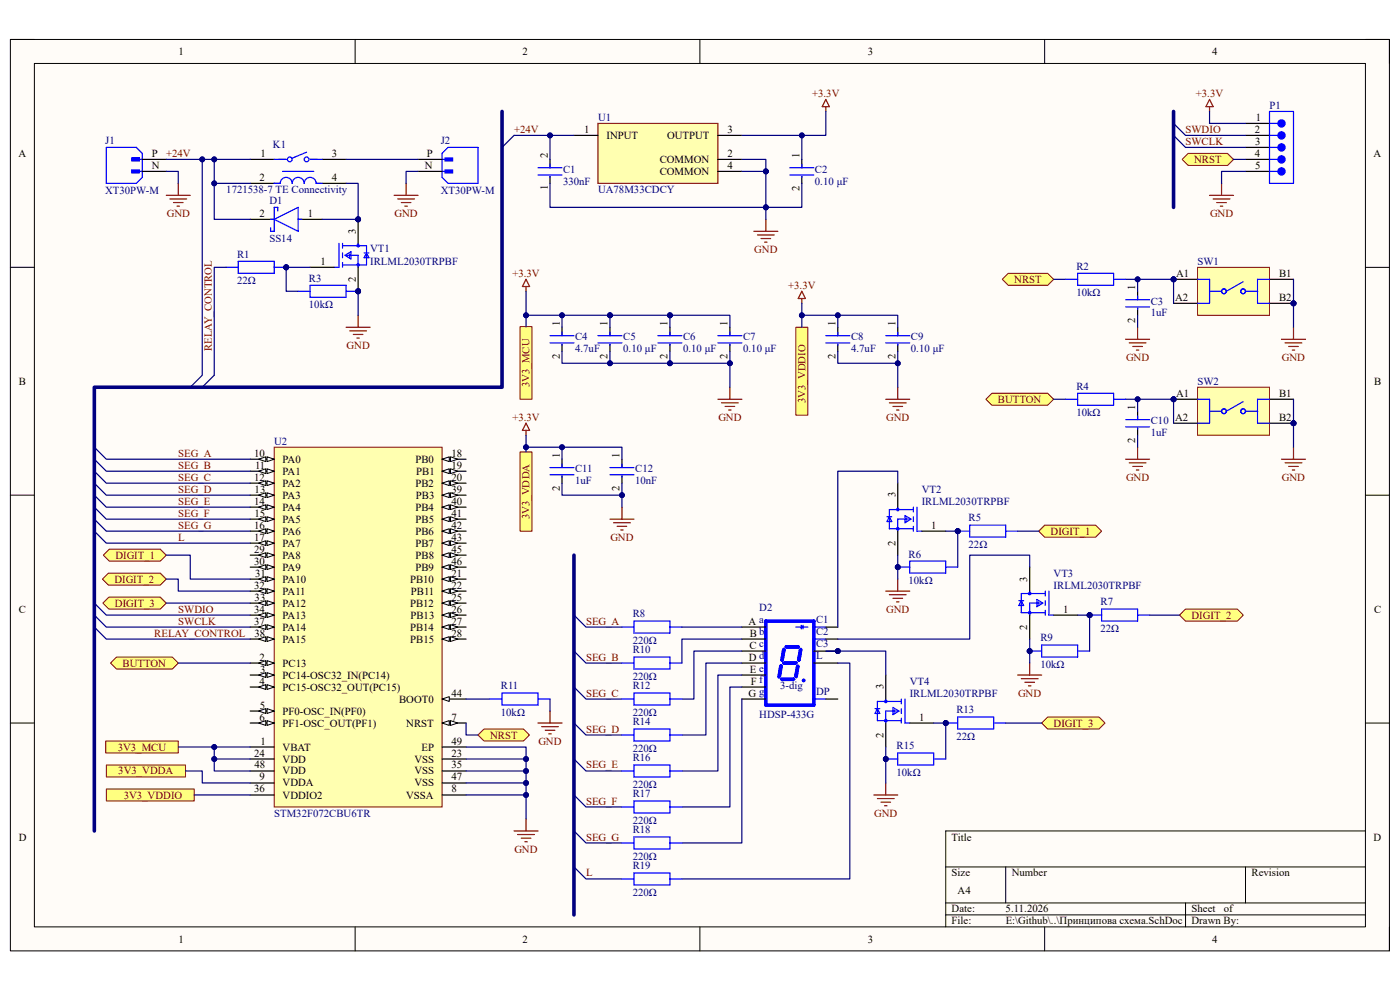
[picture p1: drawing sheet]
<svg xmlns="http://www.w3.org/2000/svg" width="297mm" height="210mm" viewBox="0 0 297 210" stroke-linecap="round" stroke-linejoin="round" font-family="sans-serif">
<defs><g id="words">
<g font-size="2.3">
<text x="37.9" y="11.7">1</text>
<text x="110.9" y="11.7">2</text>
<text x="184.1" y="11.7">3</text>
<text x="257.1" y="11.7">4</text>
<text x="124" y="28.2">1</text>
<text x="128.7" y="29.5">INPUT</text>
<text x="141.5" y="29.5">OUTPUT</text>
<text x="154.3" y="28.2">3</text>
<text x="266.2" y="28.2">2</text>
<text x="266.4" y="25.7">1</text>
<text x="3.9" y="33.3">A</text>
<text x="32.2" y="33.3">P</text>
<text x="32.2" y="35.9">N</text>
<text x="55.2" y="33.3">1</text>
<text x="70.4" y="33.3">3</text>
<text x="90.1" y="35.9">N</text>
<text x="90.6" y="33.3">P</text>
<text x="116.2" y="33.6" transform="rotate(-90 116.2 33.6)">2</text>
<text x="140" y="34.6">COMMON</text>
<text x="154.3" y="33.3">2</text>
<text x="154.3" y="35.9">4</text>
<text x="169.6" y="33.6" transform="rotate(-90 169.6 33.6)">1</text>
<text x="266.2" y="33.3">4</text>
<text x="266.3" y="35.9">5</text>
<text x="266.3" y="30.7">3</text>
<text x="291.4" y="33.3">A</text>
<text x="55.1" y="38.4">2</text>
<text x="70.4" y="38.4">4</text>
<text x="116.2" y="40.3" transform="rotate(-90 116.2 40.3)">1</text>
<text x="140" y="37.1">COMMON</text>
<text x="169.6" y="40.5" transform="rotate(-90 169.6 40.5)">2</text>
<text x="55.1" y="46">2</text>
<text x="65.3" y="46">1</text>
<text x="75.5" y="49.6" transform="rotate(-90 75.5 49.6)">3</text>
<text x="68" y="56.2">1</text>
<text x="75.5" y="59.8" transform="rotate(-90 75.5 59.8)">2</text>
<text x="249.5" y="58.7">A1</text>
<text x="271.4" y="58.7">B1</text>
<text x="240.8" y="61.6" transform="rotate(-90 240.8 61.6)">1</text>
<text x="249.3" y="63.8">A2</text>
<text x="271.4" y="63.8">B2</text>
<text x="118.7" y="69.2" transform="rotate(-90 118.7 69.2)">1</text>
<text x="128.9" y="69.2" transform="rotate(-90 128.9 69.2)">1</text>
<text x="141.6" y="69.2" transform="rotate(-90 141.6 69.2)">1</text>
<text x="154.3" y="69.2" transform="rotate(-90 154.3 69.2)">1</text>
<text x="177.2" y="69.2" transform="rotate(-90 177.2 69.2)">1</text>
<text x="189.9" y="69.2" transform="rotate(-90 189.9 69.2)">1</text>
<text x="240.8" y="68.5" transform="rotate(-90 240.8 68.5)">2</text>
<text x="118.7" y="76.1" transform="rotate(-90 118.7 76.1)">2</text>
<text x="128.9" y="76.1" transform="rotate(-90 128.9 76.1)">2</text>
<text x="141.6" y="76.1" transform="rotate(-90 141.6 76.1)">2</text>
<text x="154.3" y="76.1" transform="rotate(-90 154.3 76.1)">2</text>
<text x="177.2" y="76.1" transform="rotate(-90 177.2 76.1)">2</text>
<text x="189.9" y="76.1" transform="rotate(-90 189.9 76.1)">2</text>
<text x="4" y="81.6">B</text>
<text x="291.5" y="81.6">B</text>
<text x="240.8" y="87" transform="rotate(-90 240.8 87)">1</text>
<text x="249.3" y="89.3">A2</text>
<text x="249.5" y="84.2">A1</text>
<text x="271.4" y="89.3">B2</text>
<text x="271.4" y="84.2">B1</text>
<text x="240.8" y="93.9" transform="rotate(-90 240.8 93.9)">2</text>
<text x="53.9" y="96.9">10</text>
<text x="53.9" y="102">12</text>
<text x="54.1" y="99.4">11</text>
<text x="59.9" y="98.2">PA0</text>
<text x="59.9" y="100.7">PA1</text>
<text x="88.1" y="98.2">PB0</text>
<text x="88.3" y="100.7">PB1</text>
<text x="95.8" y="96.9">18</text>
<text x="95.8" y="99.4">19</text>
<text x="95.8" y="102">20</text>
<text x="118.7" y="97.2" transform="rotate(-90 118.7 97.2)">1</text>
<text x="131.4" y="97.2" transform="rotate(-90 131.4 97.2)">1</text>
<text x="53.9" y="107.1">14</text>
<text x="54" y="104.5">13</text>
<text x="59.9" y="103.3">PA2</text>
<text x="59.9" y="105.8">PA3</text>
<text x="88.1" y="103.3">PB2</text>
<text x="88.2" y="105.8">PB3</text>
<text x="95.8" y="104.5">39</text>
<text x="95.8" y="107.1">40</text>
<text x="118.7" y="104.1" transform="rotate(-90 118.7 104.1)">2</text>
<text x="131.4" y="104.1" transform="rotate(-90 131.4 104.1)">2</text>
<text x="189.9" y="105.5" transform="rotate(-90 189.9 105.5)">3</text>
<text x="53.9" y="112.1">16</text>
<text x="54" y="109.6">15</text>
<text x="59.9" y="108.3">PA4</text>
<text x="59.9" y="110.9">PA5</text>
<text x="59.9" y="113.4">PA6</text>
<text x="88.1" y="108.3">PB4</text>
<text x="88.1" y="113.4">PB6</text>
<text x="88.2" y="110.9">PB5</text>
<text x="95.8" y="109.6">41</text>
<text x="95.8" y="112.1">42</text>
<text x="197.6" y="112.1">1</text>
<text x="53.9" y="114.7">17</text>
<text x="53.9" y="117.3">29</text>
<text x="53.9" y="119.8">30</text>
<text x="59.9" y="116">PA7</text>
<text x="59.9" y="118.5">PA8</text>
<text x="88.1" y="116">PB7</text>
<text x="88.2" y="118.5">PB8</text>
<text x="95.8" y="114.7">43</text>
<text x="95.8" y="117.3">45</text>
<text x="95.8" y="119.8">46</text>
<text x="189.9" y="115.8" transform="rotate(-90 189.9 115.8)">2</text>
<text x="53.9" y="124.9">32</text>
<text x="54.1" y="122.3">31</text>
<text x="59.9" y="121.1">PA9</text>
<text x="59.9" y="123.6">PA10</text>
<text x="87" y="123.6">PB10</text>
<text x="88.1" y="121.1">PB9</text>
<text x="95.8" y="122.3">21</text>
<text x="95.8" y="124.9">22</text>
<text x="217.9" y="123.4" transform="rotate(-90 217.9 123.4)">3</text>
<text x="4" y="130">C</text>
<text x="53.9" y="130">34</text>
<text x="54" y="127.4">33</text>
<text x="59.9" y="126.2">PA11</text>
<text x="59.9" y="128.7">PA12</text>
<text x="59.9" y="131.2">PA13</text>
<text x="87" y="128.7">PB12</text>
<text x="87.1" y="131.2">PB13</text>
<text x="87.2" y="126.2">PB11</text>
<text x="95.8" y="127.4">25</text>
<text x="95.8" y="130">26</text>
<text x="225.6" y="130">1</text>
<text x="291.5" y="130">C</text>
<text x="53.9" y="132.5">37</text>
<text x="54" y="135">38</text>
<text x="59.9" y="133.8">PA14</text>
<text x="59.9" y="136.3">PA15</text>
<text x="87" y="133.8">PB14</text>
<text x="87" y="136.3">PB15</text>
<text x="95.8" y="132.5">27</text>
<text x="95.8" y="135">28</text>
<text x="158.8" y="132.5">A a</text>
<text x="159" y="137.6">C c</text>
<text x="159" y="135">B b</text>
<text x="217.9" y="133.6" transform="rotate(-90 217.9 133.6)">2</text>
<text x="55.1" y="140.1">2</text>
<text x="55.2" y="142.7">3</text>
<text x="59.9" y="141.4">PC13</text>
<text x="59.9" y="144">PC14-OSC32_IN(PC14)</text>
<text x="158.9" y="140.1">D d</text>
<text x="159.1" y="142.7">E e</text>
<text x="55.1" y="145.2">4</text>
<text x="59.9" y="146.5">PC15-OSC32_OUT(PC15)</text>
<text x="84.7" y="149.1">BOOT0</text>
<text x="95.8" y="147.8">44</text>
<text x="158.8" y="147.8">G g</text>
<text x="159.3" y="145.2">F f</text>
<text x="187.4" y="146.3" transform="rotate(-90 187.4 146.3)">3</text>
<text x="55.1" y="152.9">6</text>
<text x="55.1" y="150.3">5</text>
<text x="59.9" y="151.6">PF0-OSC_IN(PF0)</text>
<text x="59.9" y="154.1">PF1-OSC_OUT(PF1)</text>
<text x="86.2" y="154.1">NRST</text>
<text x="95.8" y="152.9">7</text>
<text x="195" y="152.9">1</text>
<text x="53.9" y="160.5">24</text>
<text x="55.2" y="157.9">1</text>
<text x="59.9" y="159.2">VBAT</text>
<text x="59.9" y="161.8">VDD</text>
<text x="87.9" y="161.8">VSS</text>
<text x="89.4" y="159.2">EP</text>
<text x="95.8" y="160.5">23</text>
<text x="95.8" y="157.9">49</text>
<text x="187.4" y="156.5" transform="rotate(-90 187.4 156.5)">2</text>
<text x="54" y="163">48</text>
<text x="55.1" y="165.6">9</text>
<text x="59.9" y="164.3">VDD</text>
<text x="59.9" y="166.8">VDDA</text>
<text x="87.9" y="164.3">VSS</text>
<text x="87.9" y="166.8">VSS</text>
<text x="95.8" y="163">35</text>
<text x="95.8" y="165.6">47</text>
<text x="53.9" y="168.1">36</text>
<text x="59.9" y="169.4">VDDIO2</text>
<text x="86.1" y="169.4">VSSA</text>
<text x="95.8" y="168.1">8</text>
<text x="4" y="178.3">D</text>
<text x="201.9" y="178.3">Title</text>
<text x="291.4" y="178.3">D</text>
<text x="201.9" y="185.9">Size</text>
<text x="214.6" y="185.9">Number</text>
<text x="265.5" y="185.9">Revision</text>
<text x="203.2" y="189.7">A4</text>
<text x="201.9" y="193.5">Date:</text>
<text x="201.9" y="196.1">File:</text>
<text x="213.3" y="193.5">5.11.2026</text>
<text x="213.4" y="196.1">E:\Github\..\Принципова схема.SchDoc</text>
<text x="252.8" y="196.1">Drawn By:</text>
<text x="252.8" y="193.5">Sheet</text>
<text x="259.6" y="193.5">of</text>
<text x="37.9" y="199.9">1</text>
<text x="110.9" y="199.9">2</text>
<text x="184.1" y="199.9">3</text>
<text x="257.1" y="199.9">4</text>
</g>
<g font-size="2.3" fill="#800000">
<text x="172.3" y="20.6">+3.3V</text>
<text x="253.7" y="20.6">+3.3V</text>
<text x="109.1" y="28.2">+24V</text>
<text x="251.5" y="28.2">SWDIO</text>
<text x="35.3" y="33.3">+24V</text>
<text x="251.5" y="30.7">SWCLK</text>
<text x="253.3" y="34.6">NRST</text>
<text x="35.4" y="46">GND</text>
<text x="83.7" y="46">GND</text>
<text x="256.7" y="46">GND</text>
<text x="160" y="53.6">GND</text>
<text x="108.7" y="58.7">+3.3V</text>
<text x="215.2" y="60">NRST</text>
<text x="167.2" y="61.3">+3.3V</text>
<text x="45" y="74.5" transform="rotate(-90 45 74.5)">RELAY_CONTROL</text>
<text x="73.5" y="74">GND</text>
<text x="238.9" y="76.5">GND</text>
<text x="271.9" y="76.5">GND</text>
<text x="112.4" y="82.1" transform="rotate(-90 112.4 82.1)">3V3_MCU</text>
<text x="108.7" y="89.3">+3.3V</text>
<text x="152.4" y="89.3">GND</text>
<text x="170.9" y="85.5" transform="rotate(-90 170.9 85.5)">3V3_VDDIO</text>
<text x="188" y="89.3">GND</text>
<text x="211.7" y="85.4">BUTTON</text>
<text x="37.8" y="96.9">SEG_A</text>
<text x="37.8" y="99.4">SEG_B</text>
<text x="37.8" y="102">SEG_C</text>
<text x="238.9" y="102">GND</text>
<text x="271.9" y="102">GND</text>
<text x="37.8" y="104.5">SEG_D</text>
<text x="37.8" y="107.1">SEG_E</text>
<text x="37.8" y="109.6">SEG_F</text>
<text x="37.8" y="112.1">SEG_G</text>
<text x="112.4" y="110.2" transform="rotate(-90 112.4 110.2)">3V3_VDDA</text>
<text x="222.9" y="113.4">DIGIT_1</text>
<text x="24.5" y="118.5">DIGIT_1</text>
<text x="37.8" y="114.7">L</text>
<text x="129.5" y="114.7">GND</text>
<text x="24.3" y="123.6">DIGIT_2</text>
<text x="24.4" y="128.7">DIGIT_3</text>
<text x="37.8" y="130">SWDIO</text>
<text x="188" y="130">GND</text>
<text x="252.8" y="131.2">DIGIT_2</text>
<text x="32.7" y="135">RELAY_CONTROL</text>
<text x="37.8" y="132.5">SWCLK</text>
<text x="124.3" y="132.5">SEG_A</text>
<text x="26" y="141.4">BUTTON</text>
<text x="124.3" y="140.1">SEG_B</text>
<text x="124.3" y="147.8">SEG_C</text>
<text x="216" y="147.8">GND</text>
<text x="124.3" y="155.4">SEG_D</text>
<text x="223.5" y="154.1">DIGIT_3</text>
<text x="25" y="159.2">3V3_MCU</text>
<text x="104" y="156.7">NRST</text>
<text x="114.2" y="157.9">GND</text>
<text x="25.1" y="164.3">3V3_VDDA</text>
<text x="124.3" y="163">SEG_E</text>
<text x="26.2" y="169.4">3V3_VDDIO</text>
<text x="124.3" y="170.7">SEG_F</text>
<text x="185.5" y="173.2">GND</text>
<text x="124.3" y="178.3">SEG_G</text>
<text x="109.1" y="180.8">GND</text>
<text x="124.3" y="185.9">L</text>
</g>
<g font-size="2.3" fill="#000080">
<text x="269.3" y="23.1">P1</text>
<text x="126.9" y="25.7">U1</text>
<text x="22.3" y="30.5">J1</text>
<text x="57.9" y="31.5">K1</text>
<text x="93.5" y="30.5">J2</text>
<text x="22.3" y="41.2">XT30PW-M</text>
<text x="48" y="40.9">1721538-7 TE Connectivity</text>
<text x="93.5" y="41.2">XT30PW-M</text>
<text x="119.5" y="36.6">C1</text>
<text x="119.5" y="39.2">330nF</text>
<text x="126.9" y="40.9">UA78M33CDCY</text>
<text x="172.9" y="36.6">C2</text>
<text x="172.9" y="39.2">0.10 μF</text>
<text x="57.1" y="43.2">D1</text>
<text x="57.1" y="51.4">SS14</text>
<text x="78.5" y="53.4">VT1</text>
<text x="50.3" y="54.7">R1</text>
<text x="65.5" y="59.7">R3</text>
<text x="78.5" y="56.2">IRLML2030TRPBF</text>
<text x="228.3" y="57.2">R2</text>
<text x="254" y="56.2">SW1</text>
<text x="50.3" y="60.2">22Ω</text>
<text x="65.5" y="65.4">10kΩ</text>
<text x="228.3" y="62.8">10kΩ</text>
<text x="244.1" y="64.6">C3</text>
<text x="244.1" y="67.1">1uF</text>
<text x="122" y="72.2">C4</text>
<text x="122" y="74.8">4.7uF</text>
<text x="132.2" y="72.2">C5</text>
<text x="132.2" y="74.8">0.10 μF</text>
<text x="144.9" y="72.2">C6</text>
<text x="144.9" y="74.8">0.10 μF</text>
<text x="157.6" y="72.2">C7</text>
<text x="157.6" y="74.8">0.10 μF</text>
<text x="180.6" y="72.2">C8</text>
<text x="180.6" y="74.8">4.7uF</text>
<text x="193.3" y="72.2">C9</text>
<text x="193.3" y="74.8">0.10 μF</text>
<text x="228.3" y="82.6">R4</text>
<text x="254" y="81.6">SW2</text>
<text x="228.3" y="88.3">10kΩ</text>
<text x="58.2" y="94.4">U2</text>
<text x="244.1" y="90">C10</text>
<text x="244.1" y="92.6">1uF</text>
<text x="122" y="100.2">C11</text>
<text x="134.7" y="100.2">C12</text>
<text x="122" y="102.7">1uF</text>
<text x="134.7" y="102.7">10nF</text>
<text x="195.5" y="104.5">VT2</text>
<text x="195.5" y="107.1">IRLML2030TRPBF</text>
<text x="205.5" y="110.6">R5</text>
<text x="192.7" y="118.3">R6</text>
<text x="205.5" y="116.2">22Ω</text>
<text x="192.7" y="123.9">10kΩ</text>
<text x="223.5" y="122.3">VT3</text>
<text x="223.5" y="124.9">IRLML2030TRPBF</text>
<text x="134.2" y="131">R8</text>
<text x="161.1" y="129.7">D2</text>
<text x="233.5" y="128.4">R7</text>
<text x="134.2" y="136.6">220Ω</text>
<text x="173.1" y="137.3">C3</text>
<text x="173.1" y="134.8">C2</text>
<text x="173.1" y="132.2">C1</text>
<text x="220.7" y="136.1">R9</text>
<text x="233.5" y="134">22Ω</text>
<text x="134.2" y="138.6">R10</text>
<text x="173.1" y="139.9">L</text>
<text x="220.7" y="141.6">10kΩ</text>
<text x="106.3" y="146.3">R11</text>
<text x="134.2" y="144.2">220Ω</text>
<text x="134.2" y="146.3">R12</text>
<text x="165.5" y="146.3">3-dig</text>
<text x="173.1" y="147.5">DP</text>
<text x="193" y="145.2">VT4</text>
<text x="193" y="147.8">IRLML2030TRPBF</text>
<text x="106.3" y="151.8">10kΩ</text>
<text x="134.2" y="151.8">220Ω</text>
<text x="134.2" y="153.9">R14</text>
<text x="161.1" y="152.4">HDSP-433G</text>
<text x="202.9" y="151.3">R13</text>
<text x="134.2" y="159.5">220Ω</text>
<text x="134.2" y="161.5">R16</text>
<text x="190.2" y="159">R15</text>
<text x="202.9" y="156.9">22Ω</text>
<text x="134.2" y="167.1">220Ω</text>
<text x="190.2" y="164.5">10kΩ</text>
<text x="58.2" y="173.2">STM32F072CBU6TR</text>
<text x="134.2" y="169.1">R17</text>
<text x="134.2" y="174.8">220Ω</text>
<text x="134.2" y="176.8">R18</text>
<text x="134.2" y="182.4">220Ω</text>
<text x="134.2" y="184.4">R19</text>
<text x="134.2" y="190">220Ω</text>
</g>
</g></defs>
<path d="M2.2 8.4h292.6v193.3h-292.6z" fill-rule="evenodd" fill="#fffcf8"/>
<path d="M2.2 8.4h292.6v193.3h-292.6z" fill="none" stroke="#000" stroke-width=".21"/>
<path d="M7.3 13.5h282.4v183.1h-282.4z" fill-rule="evenodd" fill="#fffcf8"/>
<g fill="none" stroke="#000" stroke-width=".21">
<path d="M2.2 8.4h5.1M7.3 13.5h282.4v183.1h-282.4zM75.3 8.4v5.1M148.5 8.4v5.1M221.6 8.4v5.1M289.7 8.4h5.1v5.1M2.2 56.7h5.1M289.7 56.7h5.1M2.2 105h5.1M289.7 105.1h5.1M2.2 153.4h5.1M289.7 153.4h5.1"/>
<path d="M289.7 176.3h-89.1v20.3M75.3 196.6v5.1M148.5 196.6v5.1M200.6 183.9h89.1M200.6 191.5h89.1M200.6 194.1h89.1M213.4 183.9v7.6M221.6 196.6v5.1M251.5 191.5v5.1M264.2 183.9v7.6M294.8 196.6v5.1"/>
</g>
<path d="M58.2 94.9h35.6v76.3h-35.6z" fill-rule="evenodd" fill="#ffffb0"/>
<path d="M58.2 94.9h35.6v76.3h-35.6z" fill="none" stroke="#800000" stroke-width=".21"/>
<path d="M53.1 97.4h5.1M53.1 158.5h5.1" fill="none" stroke="#000" stroke-width=".25"/>
<path d="M56.6 96.9l1.6 .5-1.6 .5z" fill="#f8fcff"/>
<path d="M56.6 96.9l1.6 .5-1.6 .5z" fill="none" stroke="#000" stroke-width=".21"/>
<path d="M54.9 97.4l1.5-.5v1z" fill="#f8fcff"/>
<path d="M54.9 97.4l1.5-.5v1z" fill="none" stroke="#000" stroke-width=".21"/>
<path d="M53.1 100h5.1" fill="none" stroke="#000" stroke-width=".25"/>
<path d="M56.6 99.4l1.6 .6-1.6 .5z" fill="#f8fcff"/>
<path d="M56.6 99.4l1.6 .6-1.6 .5z" fill="none" stroke="#000" stroke-width=".21"/>
<path d="M54.9 100l1.5-.6v1.1z" fill="#f8fcff"/>
<path d="M54.9 100l1.5-.6v1.1z" fill="none" stroke="#000" stroke-width=".21"/>
<path d="M53.1 102.5h5.1" fill="none" stroke="#000" stroke-width=".25"/>
<path d="M56.6 102l1.6 .5-1.6 .5z" fill="#f8fcff"/>
<path d="M56.6 102l1.6 .5-1.6 .5z" fill="none" stroke="#000" stroke-width=".21"/>
<path d="M54.9 102.5l1.5-.5v1z" fill="#f8fcff"/>
<path d="M54.9 102.5l1.5-.5v1z" fill="none" stroke="#000" stroke-width=".21"/>
<path d="M53.1 105h5.1" fill="none" stroke="#000" stroke-width=".25"/>
<path d="M56.6 104.5l1.6 .5-1.6 .6z" fill="#f8fcff"/>
<path d="M56.6 104.5l1.6 .5-1.6 .6z" fill="none" stroke="#000" stroke-width=".21"/>
<path d="M54.9 105l1.5-.5v1.1z" fill="#f8fcff"/>
<path d="M54.9 105l1.5-.5v1.1z" fill="none" stroke="#000" stroke-width=".21"/>
<path d="M53.1 107.6h5.1" fill="none" stroke="#000" stroke-width=".25"/>
<path d="M56.6 107.1l1.6 .5-1.6 .5z" fill="#f8fcff"/>
<path d="M56.6 107.1l1.6 .5-1.6 .5z" fill="none" stroke="#000" stroke-width=".21"/>
<path d="M54.9 107.6l1.5-.5v1z" fill="#f8fcff"/>
<path d="M54.9 107.6l1.5-.5v1z" fill="none" stroke="#000" stroke-width=".21"/>
<path d="M53.1 110.1h5.1" fill="none" stroke="#000" stroke-width=".25"/>
<path d="M56.6 109.6l1.6 .5-1.6 .5z" fill="#f8fcff"/>
<path d="M56.6 109.6l1.6 .5-1.6 .5z" fill="none" stroke="#000" stroke-width=".21"/>
<path d="M54.9 110.1l1.5-.5v1z" fill="#f8fcff"/>
<path d="M54.9 110.1l1.5-.5v1z" fill="none" stroke="#000" stroke-width=".21"/>
<path d="M53.1 112.7h5.1" fill="none" stroke="#000" stroke-width=".25"/>
<path d="M56.6 112.2l1.6 .5-1.6 .5z" fill="#f8fcff"/>
<path d="M56.6 112.2l1.6 .5-1.6 .5z" fill="none" stroke="#000" stroke-width=".21"/>
<path d="M54.9 112.7l1.5-.5v1z" fill="#f8fcff"/>
<path d="M54.9 112.7l1.5-.5v1z" fill="none" stroke="#000" stroke-width=".21"/>
<path d="M53.1 115.2h5.1" fill="none" stroke="#000" stroke-width=".25"/>
<path d="M56.6 114.7l1.6 .5-1.6 .5z" fill="#f8fcff"/>
<path d="M56.6 114.7l1.6 .5-1.6 .5z" fill="none" stroke="#000" stroke-width=".21"/>
<path d="M54.9 115.2l1.5-.5v1z" fill="#f8fcff"/>
<path d="M54.9 115.2l1.5-.5v1z" fill="none" stroke="#000" stroke-width=".21"/>
<path d="M93.8 97.4h5.1" fill="none" stroke="#000" stroke-width=".25"/>
<path d="M93.8 97.4l1.5-.5v1z" fill="#f8fcff"/>
<path d="M93.8 97.4l1.5-.5v1z" fill="none" stroke="#000" stroke-width=".21"/>
<path d="M95.6 96.9l1.5 .5-1.5 .5z" fill="#f8fcff"/>
<path d="M95.6 96.9l1.5 .5-1.5 .5z" fill="none" stroke="#000" stroke-width=".21"/>
<path d="M93.8 100h5.1" fill="none" stroke="#000" stroke-width=".25"/>
<path d="M93.8 100l1.5-.6v1.1z" fill="#f8fcff"/>
<path d="M93.8 100l1.5-.6v1.1z" fill="none" stroke="#000" stroke-width=".21"/>
<path d="M95.6 99.4l1.5 .6-1.5 .5z" fill="#f8fcff"/>
<path d="M95.6 99.4l1.5 .6-1.5 .5z" fill="none" stroke="#000" stroke-width=".21"/>
<path d="M53.1 140.7h5.1" fill="none" stroke="#000" stroke-width=".25"/>
<path d="M56.6 140.1l1.6 .6-1.6 .5z" fill="#f8fcff"/>
<path d="M56.6 140.1l1.6 .6-1.6 .5z" fill="none" stroke="#000" stroke-width=".21"/>
<path d="M54.9 140.7l1.5-.6v1.1z" fill="#f8fcff"/>
<path d="M54.9 140.7l1.5-.6v1.1z" fill="none" stroke="#000" stroke-width=".21"/>
<path d="M93.8 102.5h5.1" fill="none" stroke="#000" stroke-width=".25"/>
<path d="M93.8 102.5l1.5-.5v1z" fill="#f8fcff"/>
<path d="M93.8 102.5l1.5-.5v1z" fill="none" stroke="#000" stroke-width=".21"/>
<path d="M95.6 102l1.5 .5-1.5 .5z" fill="#f8fcff"/>
<path d="M95.6 102l1.5 .5-1.5 .5z" fill="none" stroke="#000" stroke-width=".21"/>
<path d="M93.8 122.9h5.1" fill="none" stroke="#000" stroke-width=".25"/>
<path d="M93.8 122.9l1.5-.6v1.1z" fill="#f8fcff"/>
<path d="M93.8 122.9l1.5-.6v1.1z" fill="none" stroke="#000" stroke-width=".21"/>
<path d="M95.6 122.3l1.5 .6-1.5 .5z" fill="#f8fcff"/>
<path d="M95.6 122.3l1.5 .6-1.5 .5z" fill="none" stroke="#000" stroke-width=".21"/>
<path d="M93.8 125.4h5.1" fill="none" stroke="#000" stroke-width=".25"/>
<path d="M93.8 125.4l1.5-.5v1z" fill="#f8fcff"/>
<path d="M93.8 125.4l1.5-.5v1z" fill="none" stroke="#000" stroke-width=".21"/>
<path d="M95.6 124.9l1.5 .5-1.5 .5z" fill="#f8fcff"/>
<path d="M95.6 124.9l1.5 .5-1.5 .5z" fill="none" stroke="#000" stroke-width=".21"/>
<path d="M93.8 127.9h5.1M53.1 161h5.1M93.8 161h5.1" fill="none" stroke="#000" stroke-width=".25"/>
<path d="M93.8 127.9l1.5-.5v1z" fill="#f8fcff"/>
<path d="M93.8 127.9l1.5-.5v1z" fill="none" stroke="#000" stroke-width=".21"/>
<path d="M95.6 127.4l1.5 .5-1.5 .5z" fill="#f8fcff"/>
<path d="M95.6 127.4l1.5 .5-1.5 .5z" fill="none" stroke="#000" stroke-width=".21"/>
<path d="M93.8 130.5h5.1" fill="none" stroke="#000" stroke-width=".25"/>
<path d="M93.8 130.5l1.5-.5v1z" fill="#f8fcff"/>
<path d="M93.8 130.5l1.5-.5v1z" fill="none" stroke="#000" stroke-width=".21"/>
<path d="M95.6 130l1.5 .5-1.5 .5z" fill="#f8fcff"/>
<path d="M95.6 130l1.5 .5-1.5 .5z" fill="none" stroke="#000" stroke-width=".21"/>
<path d="M93.8 133h5.1" fill="none" stroke="#000" stroke-width=".25"/>
<path d="M93.8 133l1.5-.5v1z" fill="#f8fcff"/>
<path d="M93.8 133l1.5-.5v1z" fill="none" stroke="#000" stroke-width=".21"/>
<path d="M95.6 132.5l1.5 .5-1.5 .5z" fill="#f8fcff"/>
<path d="M95.6 132.5l1.5 .5-1.5 .5z" fill="none" stroke="#000" stroke-width=".21"/>
<path d="M93.8 135.6h5.1" fill="none" stroke="#000" stroke-width=".25"/>
<path d="M93.8 135.6l1.5-.5v1z" fill="#f8fcff"/>
<path d="M93.8 135.6l1.5-.5v1z" fill="none" stroke="#000" stroke-width=".21"/>
<path d="M95.6 135.1l1.5 .5-1.5 .5z" fill="#f8fcff"/>
<path d="M95.6 135.1l1.5 .5-1.5 .5z" fill="none" stroke="#000" stroke-width=".21"/>
<path d="M53.1 117.8h5.1" fill="none" stroke="#000" stroke-width=".25"/>
<path d="M56.6 117.3l1.6 .5-1.6 .5z" fill="#f8fcff"/>
<path d="M56.6 117.3l1.6 .5-1.6 .5z" fill="none" stroke="#000" stroke-width=".21"/>
<path d="M54.9 117.8l1.5-.5v1z" fill="#f8fcff"/>
<path d="M54.9 117.8l1.5-.5v1z" fill="none" stroke="#000" stroke-width=".21"/>
<path d="M53.1 143.2h5.1" fill="none" stroke="#000" stroke-width=".25"/>
<path d="M56.6 142.7l1.6 .5-1.6 .5z" fill="#f8fcff"/>
<path d="M56.6 142.7l1.6 .5-1.6 .5z" fill="none" stroke="#000" stroke-width=".21"/>
<path d="M54.9 143.2l1.5-.5v1z" fill="#f8fcff"/>
<path d="M54.9 143.2l1.5-.5v1z" fill="none" stroke="#000" stroke-width=".21"/>
<path d="M53.1 120.3h5.1" fill="none" stroke="#000" stroke-width=".25"/>
<path d="M56.6 119.8l1.6 .5-1.6 .5z" fill="#f8fcff"/>
<path d="M56.6 119.8l1.6 .5-1.6 .5z" fill="none" stroke="#000" stroke-width=".21"/>
<path d="M54.9 120.3l1.5-.5v1z" fill="#f8fcff"/>
<path d="M54.9 120.3l1.5-.5v1z" fill="none" stroke="#000" stroke-width=".21"/>
<path d="M53.1 122.9h5.1" fill="none" stroke="#000" stroke-width=".25"/>
<path d="M56.6 122.3l1.6 .6-1.6 .5z" fill="#f8fcff"/>
<path d="M56.6 122.3l1.6 .6-1.6 .5z" fill="none" stroke="#000" stroke-width=".21"/>
<path d="M54.9 122.9l1.5-.6v1.1z" fill="#f8fcff"/>
<path d="M54.9 122.9l1.5-.6v1.1z" fill="none" stroke="#000" stroke-width=".21"/>
<path d="M53.1 125.4h5.1" fill="none" stroke="#000" stroke-width=".25"/>
<path d="M56.6 124.9l1.6 .5-1.6 .5z" fill="#f8fcff"/>
<path d="M56.6 124.9l1.6 .5-1.6 .5z" fill="none" stroke="#000" stroke-width=".21"/>
<path d="M54.9 125.4l1.5-.5v1z" fill="#f8fcff"/>
<path d="M54.9 125.4l1.5-.5v1z" fill="none" stroke="#000" stroke-width=".21"/>
<path d="M53.1 127.9h5.1" fill="none" stroke="#000" stroke-width=".25"/>
<path d="M56.6 127.4l1.6 .5-1.6 .5z" fill="#f8fcff"/>
<path d="M56.6 127.4l1.6 .5-1.6 .5z" fill="none" stroke="#000" stroke-width=".21"/>
<path d="M54.9 127.9l1.5-.5v1z" fill="#f8fcff"/>
<path d="M54.9 127.9l1.5-.5v1z" fill="none" stroke="#000" stroke-width=".21"/>
<path d="M53.1 130.5h5.1" fill="none" stroke="#000" stroke-width=".25"/>
<path d="M56.6 130l1.6 .5-1.6 .5z" fill="#f8fcff"/>
<path d="M56.6 130l1.6 .5-1.6 .5z" fill="none" stroke="#000" stroke-width=".21"/>
<path d="M54.9 130.5l1.5-.5v1z" fill="#f8fcff"/>
<path d="M54.9 130.5l1.5-.5v1z" fill="none" stroke="#000" stroke-width=".21"/>
<path d="M53.1 133h5.1M53.1 168.6h5.1M93.8 163.6h5.1" fill="none" stroke="#000" stroke-width=".25"/>
<path d="M56.6 132.5l1.6 .5-1.6 .5z" fill="#f8fcff"/>
<path d="M56.6 132.5l1.6 .5-1.6 .5z" fill="none" stroke="#000" stroke-width=".21"/>
<path d="M54.9 133l1.5-.5v1z" fill="#f8fcff"/>
<path d="M54.9 133l1.5-.5v1z" fill="none" stroke="#000" stroke-width=".21"/>
<path d="M53.1 135.6h5.1" fill="none" stroke="#000" stroke-width=".25"/>
<path d="M56.6 135.1l1.6 .5-1.6 .5z" fill="#f8fcff"/>
<path d="M56.6 135.1l1.6 .5-1.6 .5z" fill="none" stroke="#000" stroke-width=".21"/>
<path d="M54.9 135.6l1.5-.5v1z" fill="#f8fcff"/>
<path d="M54.9 135.6l1.5-.5v1z" fill="none" stroke="#000" stroke-width=".21"/>
<path d="M93.8 105h5.1" fill="none" stroke="#000" stroke-width=".25"/>
<path d="M93.8 105l1.5-.5v1.1z" fill="#f8fcff"/>
<path d="M93.8 105l1.5-.5v1.1z" fill="none" stroke="#000" stroke-width=".21"/>
<path d="M95.6 104.5l1.5 .5-1.5 .6z" fill="#f8fcff"/>
<path d="M95.6 104.5l1.5 .5-1.5 .6z" fill="none" stroke="#000" stroke-width=".21"/>
<path d="M53.1 145.7h5.1" fill="none" stroke="#000" stroke-width=".25"/>
<path d="M56.6 145.2l1.6 .5-1.6 .6z" fill="#f8fcff"/>
<path d="M56.6 145.2l1.6 .5-1.6 .6z" fill="none" stroke="#000" stroke-width=".21"/>
<path d="M54.9 145.7l1.5-.5v1.1z" fill="#f8fcff"/>
<path d="M54.9 145.7l1.5-.5v1.1z" fill="none" stroke="#000" stroke-width=".21"/>
<path d="M93.8 107.6h5.1" fill="none" stroke="#000" stroke-width=".25"/>
<path d="M93.8 107.6l1.5-.5v1z" fill="#f8fcff"/>
<path d="M93.8 107.6l1.5-.5v1z" fill="none" stroke="#000" stroke-width=".21"/>
<path d="M95.6 107.1l1.5 .5-1.5 .5z" fill="#f8fcff"/>
<path d="M95.6 107.1l1.5 .5-1.5 .5z" fill="none" stroke="#000" stroke-width=".21"/>
<path d="M93.8 110.1h5.1" fill="none" stroke="#000" stroke-width=".25"/>
<path d="M93.8 110.1l1.5-.5v1z" fill="#f8fcff"/>
<path d="M93.8 110.1l1.5-.5v1z" fill="none" stroke="#000" stroke-width=".21"/>
<path d="M95.6 109.6l1.5 .5-1.5 .5z" fill="#f8fcff"/>
<path d="M95.6 109.6l1.5 .5-1.5 .5z" fill="none" stroke="#000" stroke-width=".21"/>
<path d="M93.8 112.7h5.1" fill="none" stroke="#000" stroke-width=".25"/>
<path d="M93.8 112.7l1.5-.5v1z" fill="#f8fcff"/>
<path d="M93.8 112.7l1.5-.5v1z" fill="none" stroke="#000" stroke-width=".21"/>
<path d="M95.6 112.2l1.5 .5-1.5 .5z" fill="#f8fcff"/>
<path d="M95.6 112.2l1.5 .5-1.5 .5z" fill="none" stroke="#000" stroke-width=".21"/>
<path d="M93.8 115.2h5.1" fill="none" stroke="#000" stroke-width=".25"/>
<path d="M93.8 115.2l1.5-.5v1z" fill="#f8fcff"/>
<path d="M93.8 115.2l1.5-.5v1z" fill="none" stroke="#000" stroke-width=".21"/>
<path d="M95.6 114.7l1.5 .5-1.5 .5z" fill="#f8fcff"/>
<path d="M95.6 114.7l1.5 .5-1.5 .5z" fill="none" stroke="#000" stroke-width=".21"/>
<path d="M93.8 148.3h5.1" fill="none" stroke="#000" stroke-width=".25"/>
<path d="M93.8 148.3l1.5-.5v1z" fill="#f8fcff"/>
<path d="M93.8 148.3l1.5-.5v1z" fill="none" stroke="#000" stroke-width=".21"/>
<path d="M93.8 117.8h5.1" fill="none" stroke="#000" stroke-width=".25"/>
<path d="M93.8 117.8l1.5-.5v1z" fill="#f8fcff"/>
<path d="M93.8 117.8l1.5-.5v1z" fill="none" stroke="#000" stroke-width=".21"/>
<path d="M95.6 117.3l1.5 .5-1.5 .5z" fill="#f8fcff"/>
<path d="M95.6 117.3l1.5 .5-1.5 .5z" fill="none" stroke="#000" stroke-width=".21"/>
<path d="M93.8 120.3h5.1" fill="none" stroke="#000" stroke-width=".25"/>
<path d="M93.8 120.3l1.5-.5v1z" fill="#f8fcff"/>
<path d="M93.8 120.3l1.5-.5v1z" fill="none" stroke="#000" stroke-width=".21"/>
<path d="M95.6 119.8l1.5 .5-1.5 .5z" fill="#f8fcff"/>
<path d="M95.6 119.8l1.5 .5-1.5 .5z" fill="none" stroke="#000" stroke-width=".21"/>
<path d="M53.1 150.8h5.1M93.8 158.5h5.1M53.1 163.6h5.1M93.8 166.1h5.1" fill="none" stroke="#000" stroke-width=".25"/>
<path d="M56.6 150.3l1.6 .5-1.6 .5z" fill="#f8fcff"/>
<path d="M56.6 150.3l1.6 .5-1.6 .5z" fill="none" stroke="#000" stroke-width=".21"/>
<path d="M54.9 150.8l1.5-.5v1z" fill="#f8fcff"/>
<path d="M54.9 150.8l1.5-.5v1z" fill="none" stroke="#000" stroke-width=".21"/>
<path d="M53.1 153.4h5.1" fill="none" stroke="#000" stroke-width=".25"/>
<path d="M56.6 152.9l1.6 .5-1.6 .5z" fill="#f8fcff"/>
<path d="M56.6 152.9l1.6 .5-1.6 .5z" fill="none" stroke="#000" stroke-width=".21"/>
<path d="M54.9 153.4l1.5-.5v1z" fill="#f8fcff"/>
<path d="M54.9 153.4l1.5-.5v1z" fill="none" stroke="#000" stroke-width=".21"/>
<path d="M93.8 153.4h5.1" fill="none" stroke="#000" stroke-width=".25"/>
<path d="M93.8 153.4l1.5-.5v1z" fill="#f8fcff"/>
<path d="M93.8 153.4l1.5-.5v1z" fill="none" stroke="#000" stroke-width=".21"/>
<path d="M95.6 152.9l1.5 .5-1.5 .5z" fill="#f8fcff"/>
<path d="M95.6 152.9l1.5 .5-1.5 .5z" fill="none" stroke="#000" stroke-width=".21"/>
<path d="M53.1 38.9h5.1M53.1 33.8h5.1M68.3 38.9h5.1M68.3 33.8h5.1M264.2 28.7h5.1M264.2 26.2h5.1M53.1 166.1h5.1M93.8 168.6h5.1" fill="none" stroke="#000" stroke-width=".25"/>
<g fill="none" stroke="#00f" stroke-width=".25">
<path d="M58.2 38.9h1.2a1.27 1.27 0 0 1 1.3-1.3 1.27 1.27 0 0 1 1.3 1.3 1.27 1.27 0 0 1 1.3-1.3 1.27 1.27 0 0 1 1.2 1.3 1.27 1.27 0 0 1 1.3-1.3 1.27 1.27 0 0 1 1.3 1.3h1.2M58.2 33.8h2.5M60 36.4h6.6M65 32.3l-3 1.3M65.8 33.8h2.5M269.3 28.7h1.8"/>
<circle cx="61.5" cy="33.8" r=".51"/>
<circle cx="65" cy="33.8" r=".51"/>
</g>
<g fill="none" stroke="#800000" stroke-width=".25">
<path d="M37.8 38.9v2.5M86.2 38.9v2.5M35.3 41.4h5.1M36 42.2h3.6M36.8 43h2M37.6 43.7h.5M83.6 41.4h5.1M84.4 42.2h3.5M85.1 43h2.1M85.9 43.7h.5M109.1 176.3h5M109.8 177h3.6"/>
<path d="M110.6 177.8h2M111.3 178.6h.6M111.6 173.7v2.6"/>
</g>
<circle cx="271.9" cy="28.7" r=".77" fill="#00f"/>
<g fill="none" stroke="#00f" stroke-width=".25">
<path d="M269.3 26.2h1.8M269.3 31.3h1.8"/>
<circle cx="271.9" cy="28.7" r=".77"/>
</g>
<path d="M264.2 31.3h5.1" fill="none" stroke="#000" stroke-width=".25"/>
<circle cx="271.9" cy="31.3" r=".77" fill="#00f"/>
<g fill="none" stroke="#00f" stroke-width=".25">
<path d="M269.3 33.8h1.8"/>
<circle cx="271.9" cy="31.3" r=".77"/>
</g>
<path d="M264.2 33.8h5.1" fill="none" stroke="#000" stroke-width=".25"/>
<circle cx="271.9" cy="33.8" r=".77" fill="#00f"/>
<g fill="none" stroke="#00f" stroke-width=".25">
<path d="M269.3 36.4h1.8"/>
<circle cx="271.9" cy="33.8" r=".77"/>
</g>
<path d="M264.2 36.4h5.1" fill="none" stroke="#000" stroke-width=".25"/>
<circle cx="271.9" cy="36.4" r=".77" fill="#00f"/>
<g fill="none" stroke="#00f" stroke-width=".25">
<path d="M269.3 23.6h5.1v15.3h-5.1z"/>
<circle cx="271.9" cy="36.4" r=".77"/>
</g>
<circle cx="271.9" cy="26.2" r=".77" fill="#00f"/>
<circle cx="271.9" cy="26.2" r=".77" fill="none" stroke="#00f" stroke-width=".25"/>
<path d="M73.4 69.4h5.1M74.2 70.2h3.6M75 71h2M75.7 71.7h.5M76 66.9v2.5" fill="none" stroke="#800000" stroke-width=".25"/>
<path d="M126.9 26.2h25.4v12.7h-25.4z" fill-rule="evenodd" fill="#ffffb0"/>
<path d="M126.9 26.2h25.4v12.7h-25.4zM159.9 49.1h5.1M160.7 49.8h3.6M161.5 50.6h2M162.2 51.4h.5M162.5 46.5v2.6" fill="none" stroke="#800000" stroke-width=".25"/>
<path d="M121.8 28.7h5.1M152.3 28.7h5.1M152.3 33.8h5.1M152.3 36.4h5.1" fill="none" stroke="#000" stroke-width=".25"/>
<path d="M109.1 28.7l-2.6 2.6M45.5 79.6l-2.6 2.5" fill="none" stroke="#000080" stroke-width=".25"/>
<path d="M28 33.5h1.6v.6h-1.6z" fill-rule="evenodd" fill="#00f"/>
<path d="M28 33.5h1.6v.6h-1.6z" fill="none" stroke="#00f" stroke-width=".25"/>
<path d="M28 36h1.6v.7h-1.6z" fill-rule="evenodd" fill="#00f"/>
<path d="M22.6 31.3h6.3l1.3 1.2v5.1l-1.3 1.3h-6.3zM28 36h1.6v.7h-1.6zM28.3 33.8h1.9M28.3 36.4h1.9" fill="none" stroke="#00f" stroke-width=".25"/>
<path d="M30.2 33.8h5.1M30.2 36.4h5.1" fill="none" stroke="#000" stroke-width=".25"/>
<path d="M94.4 33.5h1.6v.6h-1.6z" fill-rule="evenodd" fill="#00f"/>
<path d="M94.4 33.5h1.6v.6h-1.6z" fill="none" stroke="#00f" stroke-width=".25"/>
<path d="M94.4 36h1.6v.7h-1.6z" fill-rule="evenodd" fill="#00f"/>
<path d="M93.8 33.8h1.9M93.8 36.4h1.9M94.4 36h1.6v.7h-1.6zM95.1 31.3h6.3v7.6h-6.3l-1.3-1.3v-5.1zM57.4 46.5h.8M58.2 46.5l5.1-2.5v5.1zM58.9 44.8v-.8h-.7v5.1h-.8v-.8M63.3 46.5h.7" fill="none" stroke="#00f" stroke-width=".25"/>
<path d="M88.7 33.8h5.1M88.7 36.4h5.1M53.1 46.5h5.1M63.3 46.5h5" fill="none" stroke="#000" stroke-width=".25"/>
<circle cx="60.7" cy="56.7" r=".51" fill="#000080"/>
<circle cx="60.7" cy="56.7" r=".51" fill="none" stroke="#000080" stroke-width=".21"/>
<path d="M58.2 56.7h2.5" fill="none" stroke="#00f" stroke-width=".25"/>
<circle cx="60.7" cy="56.7" r=".51" fill="#000080"/>
<circle cx="60.7" cy="56.7" r=".51" fill="none" stroke="#000080" stroke-width=".21"/>
<path d="M48 56.7h2.5M50.5 55.4h7.7v2.6h-7.7zM131.9 133h2.6M134.5 131.8h7.6v2.5h-7.6zM142.1 133h2.6" fill="none" stroke="#00f" stroke-width=".25"/>
<circle cx="177.7" cy="138.1" r=".51" fill="#000080"/>
<circle cx="177.7" cy="138.1" r=".51" fill="none" stroke="#000080" stroke-width=".21"/>
<g fill="none" stroke="#00f" stroke-width=".25">
<path d="M166.2 137.5l.3 .3-.3 2.2-.3 .3-.2-.3 .3-2.3zM166.8 137h2.5l.3 .2-.3 .3h-2.5l-.3-.3zM168.8 133h2.6M169.9 137.5l.2 .2-.4 2.4-.2 .2-.3-.3 .4-2.2zM170.4 132.6v.8M172.7 133h2.5M172.7 135.6h2.5M165.4 141.3l.3-.3 .3 .2-.4 2.3-.3 .3-.2-.2zM165.6 144.1l.2-.3h2.6l.2 .3-.2 .3h-2.6zM166.4 140.4h2.5l.2 .2-.3 .3h-2.5l-.2-.2zM169.3 141.1l.2 .2-.4 2.3-.2 .2-.3-.3 .4-2.2zM170.4 144.4h.2"/>
<path d="M172.7 148.3h2.5"/>
</g>
<path d="M162.5 131.8h10.2v17.8h-10.2zM166.3 137.9l-.4 2.1M166.8 137.2h2.5M169.9 137.9l-.4 2.1M165.7 141.3l-.4 2.3M165.9 144.1h2.4M166.3 140.7h2.5M169.2 141.4l-.4 2.1" fill="none" stroke="#00f" stroke-width=".76"/>
<path d="M170 132.6l.4 .4-.4 .4z" fill="#00f"/>
<g fill="none" stroke="#00f" stroke-width=".25">
<path d="M170 132.6l.4 .4-.4 .4z"/>
<circle cx="170.5" cy="144.4" r=".25"/>
</g>
<path d="M157.4 133h5.1M157.4 135.6h5.1M157.4 138.1h5.1M172.7 138.1h5M175.2 133h2.5M175.2 135.6h2.5M157.4 140.7h5.1M157.4 143.2h5.1M157.4 145.7h5.1M157.4 148.3h5.1" fill="none" stroke="#000" stroke-width=".25"/>
<circle cx="177.7" cy="138.1" r=".51" fill="#000080"/>
<circle cx="177.7" cy="138.1" r=".51" fill="none" stroke="#000080" stroke-width=".21"/>
<path d="M172.7 140.7h5M175.2 148.3h2.5" fill="none" stroke="#000" stroke-width=".25"/>
<g fill="none" stroke="#800000" stroke-width=".25">
<path d="M187.9 125.4h5.1M188.7 126.2h3.5M189.4 126.9h2.1M190.2 127.7h.5M190.5 122.9v2.5M215.9 143.2h5.1M216.7 144h3.5M217.4 144.7h2.1M218.2 145.5h.5M218.5 140.7v2.5M185.4 168.6h5.1M186.1 169.4h3.6"/>
<path d="M186.9 170.2h2M187.7 170.9h.5M187.9 166.1v2.5"/>
</g>
<circle cx="218.4" cy="138.1" r=".51" fill="#000080"/>
<circle cx="218.4" cy="138.1" r=".51" fill="none" stroke="#000080" stroke-width=".21"/>
<path d="M218.5 138.1h2.5M228.6 138.1h2.6" fill="none" stroke="#00f" stroke-width=".25"/>
<circle cx="218.4" cy="138.1" r=".51" fill="#000080"/>
<circle cx="218.4" cy="138.1" r=".51" fill="none" stroke="#000080" stroke-width=".21"/>
<path d="M221 136.8h7.6v2.6h-7.6z" fill="none" stroke="#00f" stroke-width=".25"/>
<circle cx="200.6" cy="153.4" r=".51" fill="#000080"/>
<circle cx="200.6" cy="153.4" r=".51" fill="none" stroke="#000080" stroke-width=".21"/>
<path d="M200.6 153.4h2.6M210.8 153.4h2.6" fill="none" stroke="#00f" stroke-width=".25"/>
<circle cx="200.6" cy="153.4" r=".51" fill="#000080"/>
<circle cx="200.6" cy="153.4" r=".51" fill="none" stroke="#000080" stroke-width=".21"/>
<path d="M203.2 152.1h7.6v2.6h-7.6z" fill="none" stroke="#00f" stroke-width=".25"/>
<circle cx="231.2" cy="130.5" r=".51" fill="#000080"/>
<circle cx="231.2" cy="130.5" r=".51" fill="none" stroke="#000080" stroke-width=".21"/>
<path d="M231.2 130.5h2.5M241.3 130.5h2.6" fill="none" stroke="#00f" stroke-width=".25"/>
<circle cx="231.2" cy="130.5" r=".51" fill="#000080"/>
<circle cx="231.2" cy="130.5" r=".51" fill="none" stroke="#000080" stroke-width=".21"/>
<path d="M233.7 129.2h7.6v2.6h-7.6z" fill="none" stroke="#00f" stroke-width=".25"/>
<circle cx="203.2" cy="112.7" r=".51" fill="#000080"/>
<circle cx="203.2" cy="112.7" r=".51" fill="none" stroke="#000080" stroke-width=".21"/>
<path d="M203.2 112.7h2.5M213.4 112.7h2.5" fill="none" stroke="#00f" stroke-width=".25"/>
<circle cx="203.2" cy="112.7" r=".51" fill="#000080"/>
<circle cx="203.2" cy="112.7" r=".51" fill="none" stroke="#000080" stroke-width=".21"/>
<path d="M205.7 111.4h7.7v2.6h-7.7z" fill="none" stroke="#00f" stroke-width=".25"/>
<path d="M175.2 21.1l.8 1.5h-1.6zM175.2 22.6v1" fill="none" stroke="#800000" stroke-width=".25"/>
<path d="M221.6 111.4h10.8l1.3 1.3-1.3 1.3h-10.8l-1.2-1.3z" fill-rule="evenodd" fill="#ffff80"/>
<path d="M221.6 111.4h10.8l1.3 1.3-1.3 1.3h-10.8l-1.2-1.3z" fill="none" stroke="#800000" stroke-width=".21"/>
<path d="M251.5 129.2h11l1.3 1.3-1.3 1.3h-11l-1.3-1.3z" fill-rule="evenodd" fill="#ffff80"/>
<path d="M251.5 129.2h11l1.3 1.3-1.3 1.3h-11l-1.3-1.3z" fill="none" stroke="#800000" stroke-width=".21"/>
<path d="M221 153.4l1.3-1.3h10.9l1.2 1.3-1.2 1.3h-10.9z" fill-rule="evenodd" fill="#ffff80"/>
<path d="M221 153.4l1.3-1.3h10.9l1.2 1.3-1.2 1.3h-10.9z" fill="none" stroke="#800000" stroke-width=".21"/>
<path d="M111.6 59.3l.8 1.5h-1.6zM111.6 60.8v1" fill="none" stroke="#800000" stroke-width=".25"/>
<path d="M21.9 117.8l1.3-1.3h10.8l1.3 1.3-1.3 1.2h-10.8z" fill-rule="evenodd" fill="#ffff80"/>
<path d="M21.9 117.8l1.3-1.3h10.8l1.3 1.3-1.3 1.2h-10.8z" fill="none" stroke="#800000" stroke-width=".21"/>
<path d="M21.7 122.9l1.3-1.3h11l1.3 1.3-1.3 1.2h-11z" fill-rule="evenodd" fill="#ffff80"/>
<path d="M21.7 122.9l1.3-1.3h11l1.3 1.3-1.3 1.2h-11z" fill="none" stroke="#800000" stroke-width=".21"/>
<path d="M23.1 126.7h10.9l1.3 1.2-1.3 1.3h-10.9l-1.3-1.3z" fill-rule="evenodd" fill="#ffff80"/>
<path d="M23.1 126.7h10.9l1.3 1.2-1.3 1.3h-10.9l-1.3-1.3z" fill="none" stroke="#800000" stroke-width=".21"/>
<g fill="none" stroke="#000" stroke-width=".25">
<path d="M116.7 33.8v1.8M116.7 37.4v1.5M170.1 33.8v1.8M170.1 37.4v1.5M119.2 69.4v1.8M119.2 73v1.5M129.4 69.4v1.8M129.4 73v1.5M142.1 69.4v1.8M142.1 73v1.5M154.8 69.4v1.8M154.8 73v1.5"/>
<path d="M177.7 69.4v1.8M177.7 73v1.5M190.5 69.4v1.8M190.5 73v1.5M119.2 97.4v1.8M131.9 97.4v1.8M119.2 101v1.5M131.9 101v1.5"/>
</g>
<g fill="none" stroke="#00f" stroke-width=".25">
<path d="M114.1 35.6h5.1M114.1 37.1h5.1M116.7 34.8v.8M116.7 37.4v.2M167.6 35.6h5.1M167.6 37.1h5.1M170.1 34.8v.8M170.1 37.4v.2M116.7 71.2h5.1M116.7 72.7h5.1M119.2 70.4v.8M119.2 73v.2"/>
<path d="M126.9 71.2h5M126.9 72.7h5M129.4 70.4v.8M129.4 73v.2M139.6 71.2h5.1M139.6 72.7h5.1M142.1 70.4v.8M142.1 73v.2M152.3 71.2h5.1M152.3 72.7h5.1M154.8 70.4v.8M154.8 73v.2"/>
<path d="M175.2 71.2h5.1M175.2 72.7h5.1M177.7 70.5v.7M177.7 73v.2M187.9 71.2h5.1M187.9 72.7h5.1M190.5 70.5v.7M190.5 73v.2M116.7 99.2h5.1M119.2 98.4v.8M129.4 99.2h5.1M131.9 98.4v.8"/>
<path d="M116.7 100.7h5.1M119.2 101v.2M129.4 100.7h5.1M131.9 101v.2"/>
</g>
<g fill="none" stroke="#800000" stroke-width=".25">
<path d="M170.1 61.8l.8 1.5h-1.6zM170.1 63.3v1M111.6 89.8l.8 1.5h-1.6zM111.6 91.3v1M152.3 84.7h5.1M153.1 85.5h3.5M153.8 86.2h2.1M154.6 87h.5M154.8 82.1v2.6M187.9 84.7h5.1M188.7 85.5h3.5M189.4 86.2h2.1"/>
<path d="M190.2 87h.5M190.5 82.1v2.6M129.4 110.1h5.1M130.2 110.9h3.5M130.9 111.7h2.1M131.7 112.4h.5M131.9 107.6v2.5"/>
</g>
<path d="M110.3 95.9h2.6v16.8h-2.6z" fill-rule="evenodd" fill="#ffff80"/>
<path d="M110.3 95.9h2.6v16.8h-2.6z" fill="none" stroke="#800000" stroke-width=".21"/>
<path d="M168.8 69.4h2.6v18.7h-2.6z" fill-rule="evenodd" fill="#ffff80"/>
<path d="M168.8 69.4h2.6v18.7h-2.6z" fill="none" stroke="#800000" stroke-width=".21"/>
<path d="M110.3 69.3h2.6v15.4h-2.6z" fill-rule="evenodd" fill="#ffff80"/>
<path d="M110.3 69.3h2.6v15.4h-2.6z" fill="none" stroke="#800000" stroke-width=".21"/>
<path d="M22.4 157.2h15.4v2.5h-15.4z" fill-rule="evenodd" fill="#ffff80"/>
<path d="M22.4 157.2h15.4v2.5h-15.4z" fill="none" stroke="#800000" stroke-width=".21"/>
<path d="M22.6 167.4h18.6v2.5h-18.6z" fill-rule="evenodd" fill="#ffff80"/>
<path d="M22.6 167.4h18.6v2.5h-18.6z" fill="none" stroke="#800000" stroke-width=".21"/>
<path d="M22.6 162.3h16.8v2.5h-16.8z" fill-rule="evenodd" fill="#ffff80"/>
<path d="M22.6 162.3h16.8v2.5h-16.8z" fill="none" stroke="#800000" stroke-width=".21"/>
<path d="M256.6 21.1l.8 1.5h-1.6zM256.6 22.6v1M259.2 38.9v2.5M256.6 41.4h5.1M257.4 42.2h3.5M258.1 43h2.1M258.9 43.7h.5M114.1 153.4h5.1M114.9 154.1h3.6M115.7 154.9h2M116.4 155.7h.5M116.7 150.8v2.6" fill="none" stroke="#800000" stroke-width=".25"/>
<path d="M102.7 154.7h8.4l1.2 1.2-1.2 1.3h-8.4l-1.3-1.3z" fill-rule="evenodd" fill="#ffff80"/>
<path d="M102.7 154.7h8.4l1.2 1.2-1.2 1.3h-8.4l-1.3-1.3z" fill="none" stroke="#800000" stroke-width=".21"/>
<path d="M252.1 32.5h8.3l1.3 1.3-1.3 1.3h-8.3l-1.3-1.3z" fill-rule="evenodd" fill="#ffff80"/>
<path d="M252.1 32.5h8.3l1.3 1.3-1.3 1.3h-8.3l-1.3-1.3z" fill="none" stroke="#800000" stroke-width=".21"/>
<path d="M24.7 139.4h11.8l1.3 1.3-1.3 1.2h-11.8l-1.3-1.2z" fill-rule="evenodd" fill="#ffff80"/>
<path d="M24.7 139.4h11.8l1.3 1.3-1.3 1.2h-11.8l-1.3-1.2z" fill="none" stroke="#800000" stroke-width=".21"/>
<path d="M213.9 58h8.4l1.2 1.3-1.2 1.2h-8.4l-1.3-1.2z" fill-rule="evenodd" fill="#ffff80"/>
<path d="M213.9 58h8.4l1.2 1.3-1.2 1.2h-8.4l-1.3-1.2z" fill="none" stroke="#800000" stroke-width=".21"/>
<path d="M209.2 84.7l1.2-1.3h11.9l1.2 1.3-1.2 1.3h-11.9z" fill-rule="evenodd" fill="#ffff80"/>
<path d="M209.2 84.7l1.2-1.3h11.9l1.2 1.3-1.2 1.3h-11.9z" fill="none" stroke="#800000" stroke-width=".21"/>
<path d="M241.3 61.8v1.8M241.3 65.4v1.5M241.3 87.2v1.8M241.3 90.8v1.5" fill="none" stroke="#000" stroke-width=".25"/>
<path d="M238.8 63.6h5.1M238.8 65.1h5.1M241.3 62.8v.8M241.3 65.4v.2M238.8 89h5.1M238.8 90.6h5.1M241.3 88.3v.7M241.3 90.8v.3" fill="none" stroke="#00f" stroke-width=".25"/>
<g fill="none" stroke="#800000" stroke-width=".25">
<path d="M238.8 72h5.1M239.6 72.7h3.5M240.3 73.5h2.1M241.1 74.3h.5M241.3 69.4v2.6M238.8 97.4h5.1M239.6 98.2h3.5M240.3 98.9h2.1M241.1 99.7h.5M241.3 94.9v2.5M271.9 97.4h5.1M272.6 98.2h3.6"/>
<path d="M273.4 98.9h2M274.2 99.7h.5M274.4 94.9v2.5"/>
</g>
<circle cx="249" cy="84.7" r=".51" fill="#000080"/>
<circle cx="249" cy="84.7" r=".51" fill="none" stroke="#000080" stroke-width=".21"/>
<circle cx="274.4" cy="89.8" r=".51" fill="#000080"/>
<circle cx="274.4" cy="89.8" r=".51" fill="none" stroke="#000080" stroke-width=".21"/>
<path d="M254.1 82.1h15.2v10.2h-15.2z" fill-rule="evenodd" fill="#ffffb0"/>
<path d="M254.1 82.1h15.2v10.2h-15.2z" fill="none" stroke="#800000" stroke-width=".21"/>
<path d="M249 84.7h5.1" fill="none" stroke="#000" stroke-width=".25"/>
<circle cx="249" cy="84.7" r=".51" fill="#000080"/>
<circle cx="249" cy="84.7" r=".51" fill="none" stroke="#000080" stroke-width=".21"/>
<path d="M249 89.8h5.1M269.3 89.8h5.1" fill="none" stroke="#000" stroke-width=".25"/>
<circle cx="274.4" cy="89.8" r=".51" fill="#000080"/>
<circle cx="274.4" cy="89.8" r=".51" fill="none" stroke="#000080" stroke-width=".21"/>
<path d="M269.3 84.7h5.1" fill="none" stroke="#000" stroke-width=".25"/>
<g fill="none" stroke="#00f" stroke-width=".25">
<path d="M254.1 84.7h2.5v5.1h-2.5M256.6 87.2h2.6M263.7 85.2l-3.5 2M264.2 87.2h2.6M269.3 84.7h-2.5v5.1h2.5"/>
<circle cx="259.7" cy="87.2" r=".51"/>
<circle cx="263.7" cy="87.2" r=".51"/>
</g>
<circle cx="249" cy="59.3" r=".51" fill="#000080"/>
<circle cx="249" cy="59.3" r=".51" fill="none" stroke="#000080" stroke-width=".21"/>
<circle cx="274.4" cy="64.3" r=".51" fill="#000080"/>
<circle cx="274.4" cy="64.3" r=".51" fill="none" stroke="#000080" stroke-width=".21"/>
<path d="M254.1 56.7h15.2v10.2h-15.2z" fill-rule="evenodd" fill="#ffffb0"/>
<path d="M254.1 56.7h15.2v10.2h-15.2z" fill="none" stroke="#800000" stroke-width=".21"/>
<path d="M249 59.3h5.1" fill="none" stroke="#000" stroke-width=".25"/>
<circle cx="249" cy="59.3" r=".51" fill="#000080"/>
<circle cx="249" cy="59.3" r=".51" fill="none" stroke="#000080" stroke-width=".21"/>
<path d="M249 64.3h5.1M269.3 64.3h5.1" fill="none" stroke="#000" stroke-width=".25"/>
<circle cx="274.4" cy="64.3" r=".51" fill="#000080"/>
<circle cx="274.4" cy="64.3" r=".51" fill="none" stroke="#000080" stroke-width=".21"/>
<path d="M269.3 59.3h5.1" fill="none" stroke="#000" stroke-width=".25"/>
<g fill="none" stroke="#00f" stroke-width=".25">
<path d="M254.1 59.3h2.5v5h-2.5M263.7 59.8l-3.5 2M269.3 59.3h-2.5v5h2.5M256.6 61.8h2.6M264.2 61.8h2.6"/>
<circle cx="259.7" cy="61.8" r=".51"/>
<circle cx="263.7" cy="61.8" r=".51"/>
</g>
<path d="M271.9 72h5.1M272.6 72.7h3.6M273.4 73.5h2M274.2 74.3h.5M274.4 69.4v2.6" fill="none" stroke="#800000" stroke-width=".25"/>
<circle cx="76" cy="61.8" r=".51" fill="#000080"/>
<circle cx="76" cy="61.8" r=".51" fill="none" stroke="#000080" stroke-width=".21"/>
<circle cx="76" cy="46.5" r=".51" fill="#000080"/>
<circle cx="76" cy="46.5" r=".51" fill="none" stroke="#000080" stroke-width=".21"/>
<g fill="none" stroke="#00f" stroke-width=".25">
<path d="M71.9 51.6v5.1h-1M72.7 51.6v1M72.7 53.7v1M72.7 55.7v1M72.7 52.1h5.1v4.1h-5.1M73.2 54.2l1.3-.8v1.5zM73.4 54.2h2.6v2.5M74.2 53.9v.8M76 51.6v.5M77.3 53.7h1M77.8 53.7l.5 1h-1z"/>
<circle cx="76" cy="52.1" r=".25"/>
<circle cx="76" cy="56.2" r=".25"/>
</g>
<path d="M65.8 56.7h5.1M76 56.7v5.1" fill="none" stroke="#000" stroke-width=".25"/>
<circle cx="76" cy="61.8" r=".51" fill="#000080"/>
<circle cx="76" cy="61.8" r=".51" fill="none" stroke="#000080" stroke-width=".21"/>
<path d="M76 46.5v5.1" fill="none" stroke="#000" stroke-width=".25"/>
<circle cx="76" cy="46.5" r=".51" fill="#000080"/>
<circle cx="76" cy="46.5" r=".51" fill="none" stroke="#000080" stroke-width=".21"/>
<g fill="none" stroke="#00f" stroke-width=".25">
<path d="M188.2 109.6h1M188.7 109.6l.5 1h-1zM190.5 107.6v.5M192 109.4l1.3 .7-1.3 .8zM192.2 109.9v.7M193 110.1h-2.5v2.6M193.8 107.6v1M193.8 109.6v1M193.8 111.7v1M193.8 108.1h-5.1v4.1h5.1M194.5 107.6v5.1h1M216.2 127.4h1"/>
<path d="M216.7 127.4l.5 1h-1zM218.5 125.4v.5M220 127.2l1.2 .7-1.2 .8zM220.2 127.7v.7M221 127.9h-2.5v2.6M221.8 125.4v1M221.8 127.4v1M221.8 129.5v1M221.8 125.9h-5.1v4.1h5.1M222.5 125.4v5.1h1M185.6 150.3h1M186.1 150.3l.5 1.1h-1z"/>
<path d="M187.9 148.3v.5M189.4 150.1l1.3 .7-1.3 .8zM189.7 150.6v.8M190.5 150.8h-2.6v2.6M191.2 148.3v1M191.2 150.3v1.1M191.2 152.4v1M191.2 148.8h-5.1v4.1h5.1M192 148.3v5.1h1"/>
<circle cx="190.5" cy="112.2" r=".25"/>
<circle cx="190.5" cy="108.1" r=".25"/>
<circle cx="218.4" cy="130" r=".25"/>
<circle cx="218.4" cy="125.9" r=".25"/>
<circle cx="187.9" cy="148.8" r=".25"/>
<circle cx="187.9" cy="152.9" r=".25"/>
</g>
<path d="M190.5 102.5v5.1M190.5 112.7v5.1M195.5 112.7h5.1M218.5 120.3v5.1M218.5 130.5v5.1M223.5 130.5h5.1M187.9 143.2v5.1M187.9 153.4v5.1M193 153.4h5.1" fill="none" stroke="#000" stroke-width=".25"/>
<path d="M35.3 33.8h17.8" fill="none" stroke="#000080" stroke-width=".25"/>
<circle cx="42.9" cy="33.8" r=".51" fill="#000080"/>
<circle cx="42.9" cy="33.8" r=".51" fill="none" stroke="#000080" stroke-width=".21"/>
<circle cx="45.5" cy="33.8" r=".51" fill="#000080"/>
<circle cx="45.5" cy="33.8" r=".51" fill="none" stroke="#000080" stroke-width=".21"/>
<path d="M35.3 36.4h2.5v2.5M45.5 33.8v5.1h7.6M73.4 33.8h15.3M88.7 36.4h-2.5v2.5" fill="none" stroke="#000080" stroke-width=".25"/>
<circle cx="45.5" cy="38.9" r=".51" fill="#000080"/>
<circle cx="45.5" cy="38.9" r=".51" fill="none" stroke="#000080" stroke-width=".21"/>
<circle cx="45.5" cy="33.8" r=".51" fill="#000080"/>
<circle cx="45.5" cy="33.8" r=".51" fill="none" stroke="#000080" stroke-width=".21"/>
<path d="M98.9 158.5h12.7v15.2" fill="none" stroke="#000080" stroke-width=".25"/>
<circle cx="111.6" cy="168.6" r=".51" fill="#000080"/>
<circle cx="111.6" cy="168.6" r=".51" fill="none" stroke="#000080" stroke-width=".21"/>
<circle cx="111.6" cy="166.1" r=".51" fill="#000080"/>
<circle cx="111.6" cy="166.1" r=".51" fill="none" stroke="#000080" stroke-width=".21"/>
<circle cx="111.6" cy="163.6" r=".51" fill="#000080"/>
<circle cx="111.6" cy="163.6" r=".51" fill="none" stroke="#000080" stroke-width=".21"/>
<circle cx="111.6" cy="161" r=".51" fill="#000080"/>
<circle cx="111.6" cy="161" r=".51" fill="none" stroke="#000080" stroke-width=".21"/>
<path d="M98.9 161h12.7" fill="none" stroke="#000080" stroke-width=".25"/>
<circle cx="111.6" cy="161" r=".51" fill="#000080"/>
<circle cx="111.6" cy="161" r=".51" fill="none" stroke="#000080" stroke-width=".21"/>
<path d="M98.9 163.6h12.7" fill="none" stroke="#000080" stroke-width=".25"/>
<circle cx="111.6" cy="163.6" r=".51" fill="#000080"/>
<circle cx="111.6" cy="163.6" r=".51" fill="none" stroke="#000080" stroke-width=".21"/>
<path d="M98.9 166.1h12.7" fill="none" stroke="#000080" stroke-width=".25"/>
<circle cx="111.6" cy="166.1" r=".51" fill="#000080"/>
<circle cx="111.6" cy="166.1" r=".51" fill="none" stroke="#000080" stroke-width=".21"/>
<path d="M98.9 168.6h12.7" fill="none" stroke="#000080" stroke-width=".25"/>
<circle cx="111.6" cy="168.6" r=".51" fill="#000080"/>
<circle cx="111.6" cy="168.6" r=".51" fill="none" stroke="#000080" stroke-width=".21"/>
<path d="M76 61.8v5.1" fill="none" stroke="#000080" stroke-width=".25"/>
<circle cx="76" cy="61.8" r=".51" fill="#000080"/>
<circle cx="76" cy="61.8" r=".51" fill="none" stroke="#000080" stroke-width=".21"/>
<path d="M162.5 36.4v10.1" fill="none" stroke="#000080" stroke-width=".25"/>
<circle cx="162.5" cy="44" r=".51" fill="#000080"/>
<circle cx="162.5" cy="44" r=".51" fill="none" stroke="#000080" stroke-width=".21"/>
<circle cx="162.5" cy="36.4" r=".51" fill="#000080"/>
<circle cx="162.5" cy="36.4" r=".51" fill="none" stroke="#000080" stroke-width=".21"/>
<path d="M157.4 36.4h5.1" fill="none" stroke="#000080" stroke-width=".25"/>
<circle cx="162.5" cy="36.4" r=".51" fill="#000080"/>
<circle cx="162.5" cy="36.4" r=".51" fill="none" stroke="#000080" stroke-width=".21"/>
<path d="M157.4 33.8h5.1v2.6" fill="none" stroke="#000080" stroke-width=".25"/>
<circle cx="162.5" cy="36.4" r=".51" fill="#000080"/>
<circle cx="162.5" cy="36.4" r=".51" fill="none" stroke="#000080" stroke-width=".21"/>
<path d="M109.1 28.7h12.7" fill="none" stroke="#000080" stroke-width=".25"/>
<circle cx="116.7" cy="28.7" r=".51" fill="#000080"/>
<circle cx="116.7" cy="28.7" r=".51" fill="none" stroke="#000080" stroke-width=".21"/>
<path d="M42.9 33.8v45.8l-2.5 2.5" fill="none" stroke="#000080" stroke-width=".25"/>
<circle cx="42.9" cy="33.8" r=".51" fill="#000080"/>
<circle cx="42.9" cy="33.8" r=".51" fill="none" stroke="#000080" stroke-width=".21"/>
<path d="M48 56.7h-2.5v22.9M60.7 56.7v5.1h2.6" fill="none" stroke="#000080" stroke-width=".25"/>
<circle cx="60.7" cy="56.7" r=".51" fill="#000080"/>
<circle cx="60.7" cy="56.7" r=".51" fill="none" stroke="#000080" stroke-width=".21"/>
<path d="M68.3 46.5h7.7M20 94.9l2.6 2.5h30.5M20 97.4l2.6 2.6h30.5M20 100l2.6 2.5h30.5M20 102.5l2.6 2.5h30.5M20 105l2.6 2.6h30.5M20 107.6l2.6 2.5h30.5M20 110.1l2.6 2.6h30.5" fill="none" stroke="#000080" stroke-width=".25"/>
<circle cx="76" cy="46.5" r=".51" fill="#000080"/>
<circle cx="76" cy="46.5" r=".51" fill="none" stroke="#000080" stroke-width=".21"/>
<path d="M45.5 38.9v7.6h7.6" fill="none" stroke="#000080" stroke-width=".25"/>
<circle cx="45.5" cy="38.9" r=".51" fill="#000080"/>
<circle cx="45.5" cy="38.9" r=".51" fill="none" stroke="#000080" stroke-width=".21"/>
<g fill="none" stroke="#000080" stroke-width=".25">
<path d="M121.8 130.5l2.5 2.5h7.6M121.8 138.1l2.5 2.6h7.6M144.7 133h12.7M121.8 145.7l2.5 2.6h7.6M121.8 153.4l2.5 2.5h7.6M157.4 143.2h-5.1v20.4h-7.6M157.4 140.7h-7.6v15.2h-5.1M157.4 145.7h-2.6v25.5h-10.1M157.4 148.3v30.5h-12.7M177.7 140.7h2.6v45.8h-35.6M187.9 158.5v7.6M121.8 161l2.5 2.6h7.6"/>
<path d="M121.8 168.6l2.5 2.6h7.6M121.8 176.3l2.5 2.5h7.7M121.8 183.9l2.5 2.6h7.7"/>
</g>
<circle cx="187.9" cy="161" r=".51" fill="#000080"/>
<circle cx="187.9" cy="161" r=".51" fill="none" stroke="#000080" stroke-width=".21"/>
<path d="M218.5 135.6v5.1" fill="none" stroke="#000080" stroke-width=".25"/>
<circle cx="218.4" cy="138.1" r=".51" fill="#000080"/>
<circle cx="218.4" cy="138.1" r=".51" fill="none" stroke="#000080" stroke-width=".21"/>
<path d="M190.5 117.8v5.1" fill="none" stroke="#000080" stroke-width=".25"/>
<circle cx="190.5" cy="120.3" r=".51" fill="#000080"/>
<circle cx="190.5" cy="120.3" r=".51" fill="none" stroke="#000080" stroke-width=".21"/>
<path d="M231.2 130.5v7.6" fill="none" stroke="#000080" stroke-width=".25"/>
<circle cx="231.2" cy="130.5" r=".51" fill="#000080"/>
<circle cx="231.2" cy="130.5" r=".51" fill="none" stroke="#000080" stroke-width=".21"/>
<path d="M200.6 153.4v7.6" fill="none" stroke="#000080" stroke-width=".25"/>
<circle cx="200.6" cy="153.4" r=".51" fill="#000080"/>
<circle cx="200.6" cy="153.4" r=".51" fill="none" stroke="#000080" stroke-width=".21"/>
<path d="M203.2 112.7v7.6" fill="none" stroke="#000080" stroke-width=".25"/>
<circle cx="203.2" cy="112.7" r=".51" fill="#000080"/>
<circle cx="203.2" cy="112.7" r=".51" fill="none" stroke="#000080" stroke-width=".21"/>
<path d="M20 112.7l2.6 2.5h30.5M190.5 102.5v-2.5h-12.8v33M157.4 138.1h-10.2v10.2h-2.5M157.4 135.6h-12.7v5.1M175.2 138.1h12.7v5.1M218.5 120.3v-2.5h-12.8v17.8h-28" fill="none" stroke="#000080" stroke-width=".25"/>
<circle cx="177.7" cy="138.1" r=".51" fill="#000080"/>
<circle cx="177.7" cy="138.1" r=".51" fill="none" stroke="#000080" stroke-width=".21"/>
<path d="M175.2 23.6v5.1h-5.1" fill="none" stroke="#000080" stroke-width=".25"/>
<circle cx="170.1" cy="28.7" r=".51" fill="#000080"/>
<circle cx="170.1" cy="28.7" r=".51" fill="none" stroke="#000080" stroke-width=".21"/>
<path d="M157.4 28.7h12.7v5.1M35.3 117.8h5.1v5.1h12.7M215.9 112.7h4.5M20 127.9l2.6 2.6h30.5M20 130.5l2.6 2.5h30.5M35.3 122.9h2.5v2.5h15.3M35.3 127.9h17.8M243.9 130.5h6.3M213.4 153.4h7.6" fill="none" stroke="#000080" stroke-width=".25"/>
<circle cx="170.1" cy="28.7" r=".51" fill="#000080"/>
<circle cx="170.1" cy="28.7" r=".51" fill="none" stroke="#000080" stroke-width=".21"/>
<path d="M170.1 38.9v5.1h-7.6" fill="none" stroke="#000080" stroke-width=".25"/>
<circle cx="162.5" cy="44" r=".51" fill="#000080"/>
<circle cx="162.5" cy="44" r=".51" fill="none" stroke="#000080" stroke-width=".21"/>
<path d="M116.7 28.7v5.1" fill="none" stroke="#000080" stroke-width=".25"/>
<circle cx="116.7" cy="28.7" r=".51" fill="#000080"/>
<circle cx="116.7" cy="28.7" r=".51" fill="none" stroke="#000080" stroke-width=".21"/>
<path d="M116.7 38.9v5.1h45.8" fill="none" stroke="#000080" stroke-width=".25"/>
<circle cx="162.5" cy="44" r=".51" fill="#000080"/>
<circle cx="162.5" cy="44" r=".51" fill="none" stroke="#000080" stroke-width=".21"/>
<path d="M111.6 61.8v5.1h17.8" fill="none" stroke="#000080" stroke-width=".25"/>
<circle cx="111.6" cy="66.9" r=".51" fill="#000080"/>
<circle cx="111.6" cy="66.9" r=".51" fill="none" stroke="#000080" stroke-width=".21"/>
<circle cx="119.2" cy="66.9" r=".51" fill="#000080"/>
<circle cx="119.2" cy="66.9" r=".51" fill="none" stroke="#000080" stroke-width=".21"/>
<circle cx="129.4" cy="66.9" r=".51" fill="#000080"/>
<circle cx="129.4" cy="66.9" r=".51" fill="none" stroke="#000080" stroke-width=".21"/>
<path d="M129.4 66.9h12.7" fill="none" stroke="#000080" stroke-width=".25"/>
<circle cx="142.1" cy="66.9" r=".51" fill="#000080"/>
<circle cx="142.1" cy="66.9" r=".51" fill="none" stroke="#000080" stroke-width=".21"/>
<circle cx="129.4" cy="66.9" r=".51" fill="#000080"/>
<circle cx="129.4" cy="66.9" r=".51" fill="none" stroke="#000080" stroke-width=".21"/>
<path d="M154.8 74.5v7.6" fill="none" stroke="#000080" stroke-width=".25"/>
<circle cx="154.8" cy="77.1" r=".51" fill="#000080"/>
<circle cx="154.8" cy="77.1" r=".51" fill="none" stroke="#000080" stroke-width=".21"/>
<path d="M142.1 74.5v2.6h12.7" fill="none" stroke="#000080" stroke-width=".25"/>
<circle cx="142.1" cy="77.1" r=".51" fill="#000080"/>
<circle cx="142.1" cy="77.1" r=".51" fill="none" stroke="#000080" stroke-width=".21"/>
<circle cx="154.8" cy="77.1" r=".51" fill="#000080"/>
<circle cx="154.8" cy="77.1" r=".51" fill="none" stroke="#000080" stroke-width=".21"/>
<path d="M129.4 74.5v2.6h12.7" fill="none" stroke="#000080" stroke-width=".25"/>
<circle cx="129.4" cy="77.1" r=".51" fill="#000080"/>
<circle cx="129.4" cy="77.1" r=".51" fill="none" stroke="#000080" stroke-width=".21"/>
<circle cx="142.1" cy="77.1" r=".51" fill="#000080"/>
<circle cx="142.1" cy="77.1" r=".51" fill="none" stroke="#000080" stroke-width=".21"/>
<path d="M119.2 74.5v2.6h10.2" fill="none" stroke="#000080" stroke-width=".25"/>
<circle cx="129.4" cy="77.1" r=".51" fill="#000080"/>
<circle cx="129.4" cy="77.1" r=".51" fill="none" stroke="#000080" stroke-width=".21"/>
<path d="M129.4 66.9v2.5" fill="none" stroke="#000080" stroke-width=".25"/>
<circle cx="129.4" cy="66.9" r=".51" fill="#000080"/>
<circle cx="129.4" cy="66.9" r=".51" fill="none" stroke="#000080" stroke-width=".21"/>
<path d="M119.2 66.9v2.5" fill="none" stroke="#000080" stroke-width=".25"/>
<circle cx="119.2" cy="66.9" r=".51" fill="#000080"/>
<circle cx="119.2" cy="66.9" r=".51" fill="none" stroke="#000080" stroke-width=".21"/>
<path d="M142.1 66.9v2.5" fill="none" stroke="#000080" stroke-width=".25"/>
<circle cx="142.1" cy="66.9" r=".51" fill="#000080"/>
<circle cx="142.1" cy="66.9" r=".51" fill="none" stroke="#000080" stroke-width=".21"/>
<path d="M142.1 66.9h12.7v2.5" fill="none" stroke="#000080" stroke-width=".25"/>
<circle cx="142.1" cy="66.9" r=".51" fill="#000080"/>
<circle cx="142.1" cy="66.9" r=".51" fill="none" stroke="#000080" stroke-width=".21"/>
<path d="M177.7 69.4v-2.5h12.8v2.5" fill="none" stroke="#000080" stroke-width=".25"/>
<circle cx="177.7" cy="66.9" r=".51" fill="#000080"/>
<circle cx="177.7" cy="66.9" r=".51" fill="none" stroke="#000080" stroke-width=".21"/>
<path d="M177.7 74.5v2.6h12.8v-2.6" fill="none" stroke="#000080" stroke-width=".25"/>
<circle cx="190.5" cy="77.1" r=".51" fill="#000080"/>
<circle cx="190.5" cy="77.1" r=".51" fill="none" stroke="#000080" stroke-width=".21"/>
<path d="M190.5 77.1v5" fill="none" stroke="#000080" stroke-width=".25"/>
<circle cx="190.5" cy="77.1" r=".51" fill="#000080"/>
<circle cx="190.5" cy="77.1" r=".51" fill="none" stroke="#000080" stroke-width=".21"/>
<path d="M170.1 64.3v2.6h7.6" fill="none" stroke="#000080" stroke-width=".25"/>
<circle cx="170.1" cy="66.9" r=".51" fill="#000080"/>
<circle cx="170.1" cy="66.9" r=".51" fill="none" stroke="#000080" stroke-width=".21"/>
<circle cx="177.7" cy="66.9" r=".51" fill="#000080"/>
<circle cx="177.7" cy="66.9" r=".51" fill="none" stroke="#000080" stroke-width=".21"/>
<path d="M111.6 92.3v2.6h7.6v2.5" fill="none" stroke="#000080" stroke-width=".25"/>
<circle cx="111.6" cy="94.9" r=".51" fill="#000080"/>
<circle cx="111.6" cy="94.9" r=".51" fill="none" stroke="#000080" stroke-width=".21"/>
<circle cx="119.2" cy="94.9" r=".51" fill="#000080"/>
<circle cx="119.2" cy="94.9" r=".51" fill="none" stroke="#000080" stroke-width=".21"/>
<path d="M119.2 94.9h12.7v2.5" fill="none" stroke="#000080" stroke-width=".25"/>
<circle cx="119.2" cy="94.9" r=".51" fill="#000080"/>
<circle cx="119.2" cy="94.9" r=".51" fill="none" stroke="#000080" stroke-width=".21"/>
<path d="M119.2 102.5v2.5h12.7v-2.5" fill="none" stroke="#000080" stroke-width=".25"/>
<circle cx="131.9" cy="105" r=".51" fill="#000080"/>
<circle cx="131.9" cy="105" r=".51" fill="none" stroke="#000080" stroke-width=".21"/>
<path d="M131.9 105v2.6" fill="none" stroke="#000080" stroke-width=".25"/>
<circle cx="131.9" cy="105" r=".51" fill="#000080"/>
<circle cx="131.9" cy="105" r=".51" fill="none" stroke="#000080" stroke-width=".21"/>
<path d="M170.1 66.9v2.5" fill="none" stroke="#000080" stroke-width=".25"/>
<circle cx="170.1" cy="66.9" r=".51" fill="#000080"/>
<circle cx="170.1" cy="66.9" r=".51" fill="none" stroke="#000080" stroke-width=".21"/>
<path d="M111.6 66.9v2.4" fill="none" stroke="#000080" stroke-width=".25"/>
<circle cx="111.6" cy="66.9" r=".51" fill="#000080"/>
<circle cx="111.6" cy="66.9" r=".51" fill="none" stroke="#000080" stroke-width=".21"/>
<path d="M111.6 94.9v1" fill="none" stroke="#000080" stroke-width=".25"/>
<circle cx="111.6" cy="94.9" r=".51" fill="#000080"/>
<circle cx="111.6" cy="94.9" r=".51" fill="none" stroke="#000080" stroke-width=".21"/>
<path d="M37.8 158.5h15.3" fill="none" stroke="#000080" stroke-width=".25"/>
<circle cx="45.5" cy="158.5" r=".51" fill="#000080"/>
<circle cx="45.5" cy="158.5" r=".51" fill="none" stroke="#000080" stroke-width=".21"/>
<path d="M45.5 158.5v2.5h7.6" fill="none" stroke="#000080" stroke-width=".25"/>
<circle cx="45.5" cy="161" r=".51" fill="#000080"/>
<circle cx="45.5" cy="161" r=".51" fill="none" stroke="#000080" stroke-width=".21"/>
<circle cx="45.5" cy="158.5" r=".51" fill="#000080"/>
<circle cx="45.5" cy="158.5" r=".51" fill="none" stroke="#000080" stroke-width=".21"/>
<path d="M45.5 161v2.6h7.6" fill="none" stroke="#000080" stroke-width=".25"/>
<circle cx="45.5" cy="161" r=".51" fill="#000080"/>
<circle cx="45.5" cy="161" r=".51" fill="none" stroke="#000080" stroke-width=".21"/>
<g fill="none" stroke="#000080" stroke-width=".25">
<path d="M249 26.2l2.5 2.5h12.7M249 28.7l2.5 2.6h12.7M256.6 23.6v2.6h7.6M261.7 33.8h2.5M264.2 36.4h-5v2.5M223.5 59.3h2.6M241.3 66.9v2.5M223.5 84.7h2.6M241.3 92.3v2.6M274.4 89.8v5.1M37.8 140.7h15.3M98.9 153.4v2.5h2.5"/>
<path d="M98.9 148.3h5.1M116.7 148.3v2.5"/>
</g>
<circle cx="274.4" cy="89.8" r=".51" fill="#000080"/>
<circle cx="274.4" cy="89.8" r=".51" fill="none" stroke="#000080" stroke-width=".21"/>
<path d="M274.4 84.7v5.1" fill="none" stroke="#000080" stroke-width=".25"/>
<circle cx="274.4" cy="89.8" r=".51" fill="#000080"/>
<circle cx="274.4" cy="89.8" r=".51" fill="none" stroke="#000080" stroke-width=".21"/>
<path d="M249 84.7v5.1" fill="none" stroke="#000080" stroke-width=".25"/>
<circle cx="249" cy="84.7" r=".51" fill="#000080"/>
<circle cx="249" cy="84.7" r=".51" fill="none" stroke="#000080" stroke-width=".21"/>
<path d="M241.3 84.7h7.7" fill="none" stroke="#000080" stroke-width=".25"/>
<circle cx="249" cy="84.7" r=".51" fill="#000080"/>
<circle cx="249" cy="84.7" r=".51" fill="none" stroke="#000080" stroke-width=".21"/>
<circle cx="241.3" cy="84.7" r=".51" fill="#000080"/>
<circle cx="241.3" cy="84.7" r=".51" fill="none" stroke="#000080" stroke-width=".21"/>
<path d="M238.8 84.7h2.5v2.5" fill="none" stroke="#000080" stroke-width=".25"/>
<circle cx="241.3" cy="84.7" r=".51" fill="#000080"/>
<circle cx="241.3" cy="84.7" r=".51" fill="none" stroke="#000080" stroke-width=".21"/>
<path d="M241.3 59.3v2.5" fill="none" stroke="#000080" stroke-width=".25"/>
<circle cx="241.3" cy="59.3" r=".51" fill="#000080"/>
<circle cx="241.3" cy="59.3" r=".51" fill="none" stroke="#000080" stroke-width=".21"/>
<path d="M238.8 59.3h10.2" fill="none" stroke="#000080" stroke-width=".25"/>
<circle cx="241.3" cy="59.3" r=".51" fill="#000080"/>
<circle cx="241.3" cy="59.3" r=".51" fill="none" stroke="#000080" stroke-width=".21"/>
<circle cx="249" cy="59.3" r=".51" fill="#000080"/>
<circle cx="249" cy="59.3" r=".51" fill="none" stroke="#000080" stroke-width=".21"/>
<path d="M249 59.3v5" fill="none" stroke="#000080" stroke-width=".25"/>
<circle cx="249" cy="59.3" r=".51" fill="#000080"/>
<circle cx="249" cy="59.3" r=".51" fill="none" stroke="#000080" stroke-width=".21"/>
<path d="M274.4 59.3v5" fill="none" stroke="#000080" stroke-width=".25"/>
<circle cx="274.4" cy="64.3" r=".51" fill="#000080"/>
<circle cx="274.4" cy="64.3" r=".51" fill="none" stroke="#000080" stroke-width=".21"/>
<path d="M274.4 64.3v5.1" fill="none" stroke="#000080" stroke-width=".25"/>
<circle cx="274.4" cy="64.3" r=".51" fill="#000080"/>
<circle cx="274.4" cy="64.3" r=".51" fill="none" stroke="#000080" stroke-width=".21"/>
<path d="M60.7 56.7h5.1M20 133l2.6 2.6h30.5" fill="none" stroke="#000080" stroke-width=".25"/>
<circle cx="60.7" cy="56.7" r=".51" fill="#000080"/>
<circle cx="60.7" cy="56.7" r=".51" fill="none" stroke="#000080" stroke-width=".21"/>
<path d="M73.4 38.9h2.6v7.6" fill="none" stroke="#000080" stroke-width=".25"/>
<circle cx="76" cy="46.5" r=".51" fill="#000080"/>
<circle cx="76" cy="46.5" r=".51" fill="none" stroke="#000080" stroke-width=".21"/>
<path d="M200.6 112.7h2.6" fill="none" stroke="#000080" stroke-width=".25"/>
<circle cx="203.2" cy="112.7" r=".51" fill="#000080"/>
<circle cx="203.2" cy="112.7" r=".51" fill="none" stroke="#000080" stroke-width=".21"/>
<path d="M198.1 153.4h2.5" fill="none" stroke="#000080" stroke-width=".25"/>
<circle cx="200.6" cy="153.4" r=".51" fill="#000080"/>
<circle cx="200.6" cy="153.4" r=".51" fill="none" stroke="#000080" stroke-width=".21"/>
<path d="M228.6 130.5h2.6" fill="none" stroke="#000080" stroke-width=".25"/>
<circle cx="231.2" cy="130.5" r=".51" fill="#000080"/>
<circle cx="231.2" cy="130.5" r=".51" fill="none" stroke="#000080" stroke-width=".21"/>
<path d="M39.4 163.6h3.5v2.5h10.2M41.2 168.6h11.9" fill="none" stroke="#000080" stroke-width=".25"/>
<path d="M106.5 23.6v58.5h-86.5v94.2M249 23.6v20.4M121.8 117.8v76.3" fill="none" stroke="#000080" stroke-width=".76"/>
<circle cx="187.9" cy="161" r=".51" fill="#000080"/>
<circle cx="187.9" cy="161" r=".51" fill="none" stroke="#000080" stroke-width=".21"/>
<path d="M187.9 161h2.6M198.1 161h2.5" fill="none" stroke="#00f" stroke-width=".25"/>
<circle cx="187.9" cy="161" r=".51" fill="#000080"/>
<circle cx="187.9" cy="161" r=".51" fill="none" stroke="#000080" stroke-width=".21"/>
<path d="M190.5 159.7h7.6v2.6h-7.6z" fill="none" stroke="#00f" stroke-width=".25"/>
<circle cx="190.5" cy="120.3" r=".51" fill="#000080"/>
<circle cx="190.5" cy="120.3" r=".51" fill="none" stroke="#000080" stroke-width=".21"/>
<path d="M190.5 120.3h2.5M200.6 120.3h2.6" fill="none" stroke="#00f" stroke-width=".25"/>
<circle cx="190.5" cy="120.3" r=".51" fill="#000080"/>
<circle cx="190.5" cy="120.3" r=".51" fill="none" stroke="#000080" stroke-width=".21"/>
<path d="M226.1 59.3h2.5M228.6 58h7.7v2.5h-7.7zM236.3 59.3h2.5M226.1 84.7h2.5M228.6 83.4h7.7v2.6h-7.7zM236.3 84.7h2.5M193 119h7.6v2.6h-7.6z" fill="none" stroke="#00f" stroke-width=".25"/>
<circle cx="76" cy="61.8" r=".51" fill="#000080"/>
<circle cx="76" cy="61.8" r=".51" fill="none" stroke="#000080" stroke-width=".21"/>
<path d="M73.4 61.8h2.6" fill="none" stroke="#00f" stroke-width=".25"/>
<circle cx="76" cy="61.8" r=".51" fill="#000080"/>
<circle cx="76" cy="61.8" r=".51" fill="none" stroke="#000080" stroke-width=".21"/>
<g fill="none" stroke="#00f" stroke-width=".25">
<path d="M63.3 61.8h2.5M65.8 60.5h7.6v2.6h-7.6zM134.5 139.4h7.6v2.5h-7.6zM104 148.3h2.5M106.5 147h7.6v2.6h-7.6zM114.1 148.3h2.6M131.9 148.3h2.6M131.9 140.7h2.6M131.9 155.9h2.6M134.5 147h7.6v2.6h-7.6zM134.5 154.7h7.6v2.5h-7.6zM142.1 148.3h2.6"/>
<path d="M142.1 140.7h2.6M142.1 155.9h2.6M131.9 163.6h2.6M131.9 171.2h2.6M132 178.8h2.5M134.5 162.3h7.6v2.5h-7.6zM134.5 169.9h7.6v2.6h-7.6zM134.5 177.5h7.6v2.6h-7.6zM142.1 163.6h2.6M142.1 171.2h2.6M142.1 178.8h2.6M132 186.5h2.5"/>
<path d="M134.5 185.2h7.6v2.5h-7.6zM142.1 186.5h2.6"/>
</g>
<use href="#words"/>
</svg>
